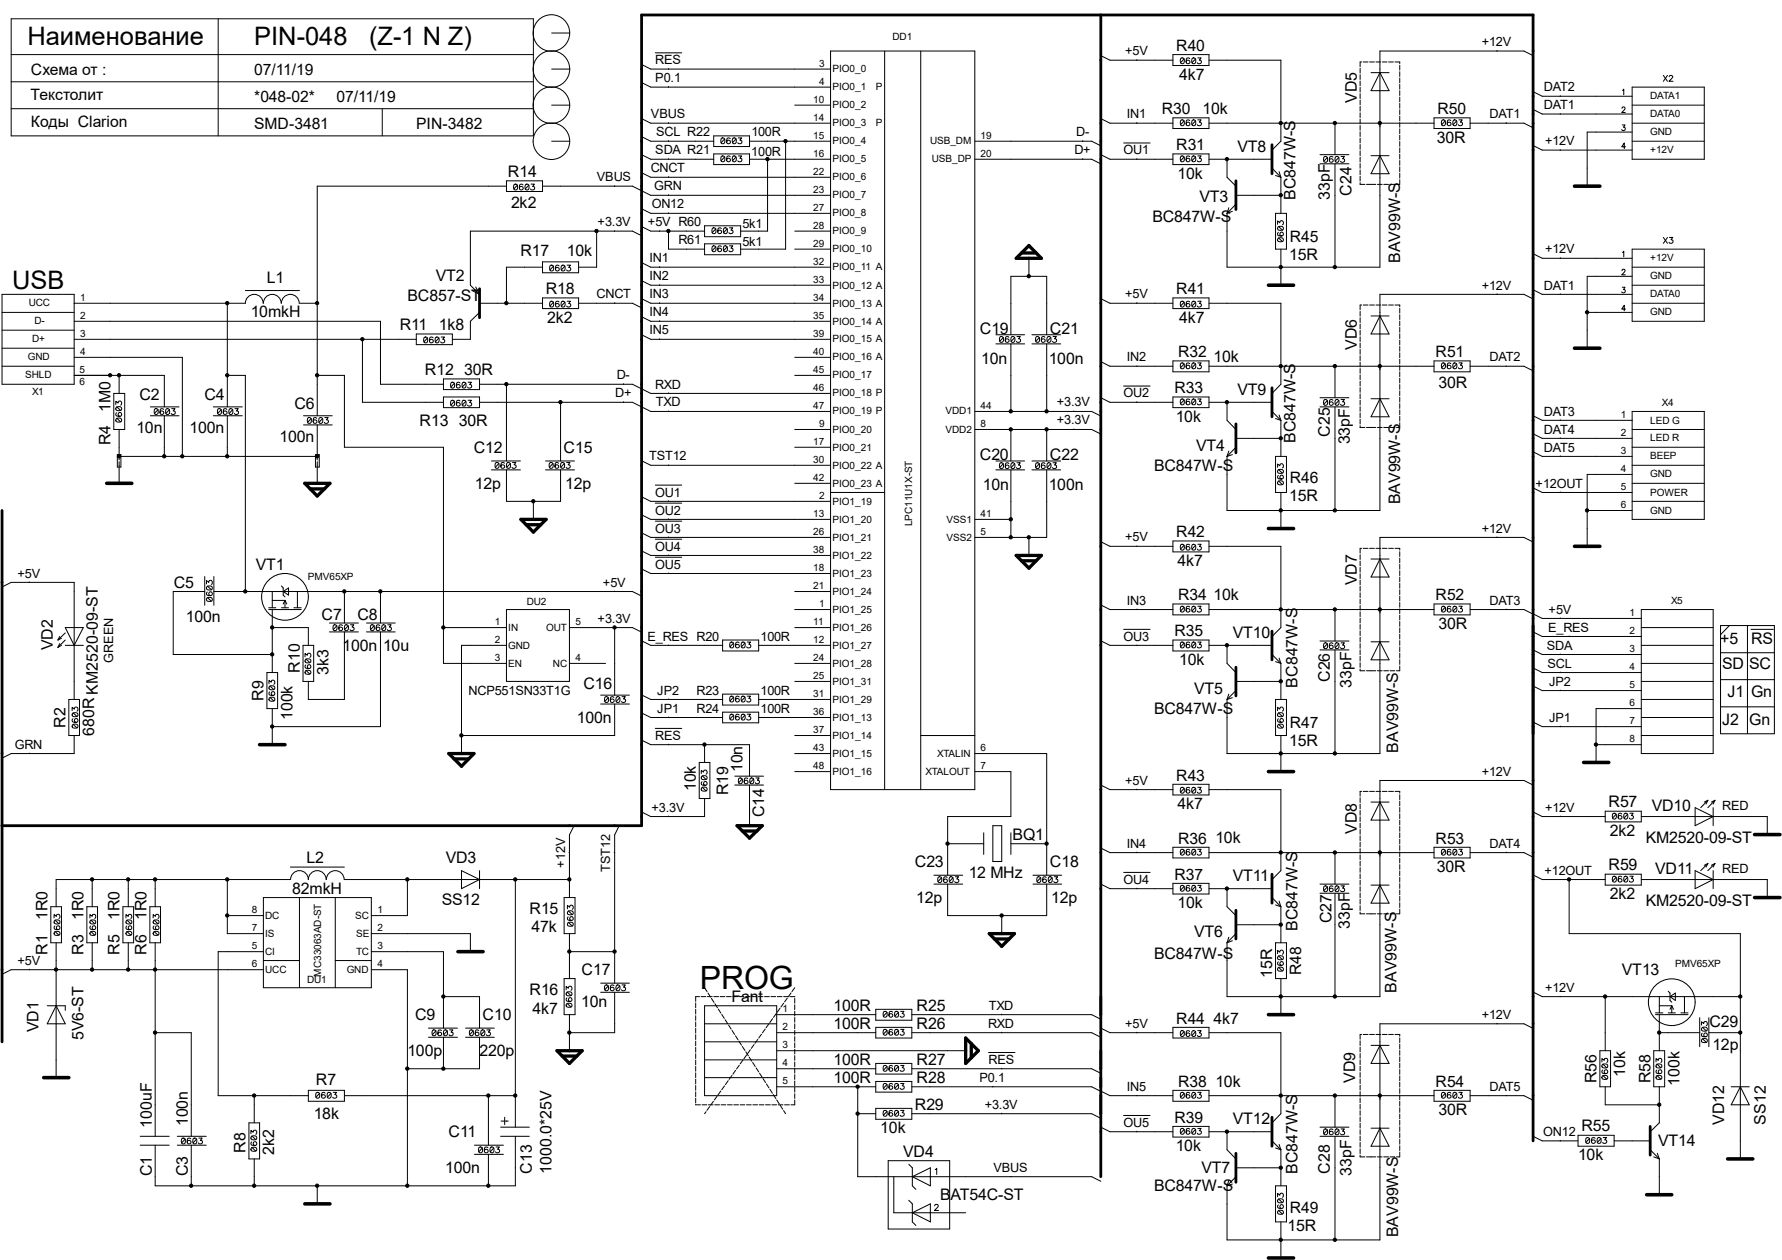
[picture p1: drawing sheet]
<svg xmlns="http://www.w3.org/2000/svg" width="297mm" height="210mm" viewBox="0 0 297 210" stroke-linecap="round" stroke-linejoin="round" font-family="sans-serif">
<defs><g id="words">
<text font-size="5.3" x="116.6" y="164.9">PROG</text>
<g font-size="4.2">
<text x="4.6" y="7.5">Наименование</text>
<text x="42.4" y="7.5">PIN-048</text>
<text x="61.5" y="7.5">(Z-1 N Z)</text>
<text x="2" y="48.1">USB</text>
</g>
<g font-size="2.7">
<text x="196.6" y="13.3">4k7</text>
<text x="226.1" y="17.1" transform="rotate(-90 226.1 17.1)">VD5</text>
<text x="200.4" y="19">10k</text>
<text x="239.5" y="23.8">30R</text>
<text x="84.7" y="29.5">R14</text>
<text x="196.3" y="29.8">10k</text>
<text x="206.2" y="25.3">VT8</text>
<text x="85.2" y="34.6">2k2</text>
<text x="199.9" y="33.7">VT3</text>
<text x="215.9" y="33.3" transform="rotate(-90 215.9 33.3)">BC847W-S</text>
<text x="221.7" y="33.3" transform="rotate(-90 221.7 33.3)">33pF</text>
<text x="225.3" y="32.6" transform="rotate(-90 225.3 32.6)">C24</text>
<text x="192.1" y="37">BC847W-S</text>
<text x="44.5" y="47.2">L1</text>
<text x="72.6" y="46.9">VT2</text>
<text x="86.7" y="42.7">R17</text>
<text x="94.5" y="42.7">10k</text>
<text x="214.9" y="43.3">15R</text>
<text x="233.4" y="43.9" transform="rotate(-90 233.4 43.9)">BAV99W-S</text>
<text x="41.8" y="52.9">10mkH</text>
<text x="67.9" y="50.2">BC857-ST</text>
<text x="91" y="49">R18</text>
<text x="91.2" y="53.8">2k2</text>
<text x="196.6" y="53.8">4k7</text>
<text x="66.6" y="55">R11</text>
<text x="73.2" y="55">1k8</text>
<text x="163.3" y="55.6">C19</text>
<text x="175" y="55.6">C21</text>
<text x="226.1" y="58.3" transform="rotate(-90 226.1 58.3)">VD6</text>
<text x="70.8" y="62.5">R12</text>
<text x="77.4" y="62.5">30R</text>
<text x="163.5" y="60.7">10n</text>
<text x="174.8" y="60.7">100n</text>
<text x="202.3" y="60.4">10k</text>
<text x="206.2" y="65.8">VT9</text>
<text x="239.8" y="64.6">30R</text>
<text x="18.4" y="68.7" transform="rotate(-90 18.4 68.7)">1M0</text>
<text x="23.2" y="66.7">C2</text>
<text x="34.1" y="66.7">C4</text>
<text x="49.1" y="68.2">C6</text>
<text x="69.9" y="71">R13 30R</text>
<text x="196" y="70.3">10k</text>
<text x="18.4" y="74.2" transform="rotate(-90 18.4 74.2)">R4</text>
<text x="22.7" y="72.1">10n</text>
<text x="31.6" y="72.1">100n</text>
<text x="46.6" y="73.6">100n</text>
<text x="79" y="75.4">C12</text>
<text x="93.9" y="75.4">C15</text>
<text x="163.3" y="76.6">C20</text>
<text x="175" y="76.6">C22</text>
<text x="199.3" y="75.1">VT4</text>
<text x="215.9" y="73.8" transform="rotate(-90 215.9 73.8)">BC847W-S</text>
<text x="221.7" y="72.8" transform="rotate(-90 221.7 72.8)">C25</text>
<text x="225" y="74.1" transform="rotate(-90 225 74.1)">33pF</text>
<text x="79.2" y="81.4">12p</text>
<text x="94.2" y="81.4">12p</text>
<text x="163.8" y="81.7">10n</text>
<text x="174.8" y="81.7">100n</text>
<text x="192.4" y="78.4">BC847W-S</text>
<text x="214.9" y="83.5">15R</text>
<text x="233.4" y="84.1" transform="rotate(-90 233.4 84.1)">BAV99W-S</text>
<text x="42.6" y="95">VT1</text>
<text x="196.3" y="94.4">4k7</text>
<text x="29" y="98">C5</text>
<text x="202.3" y="100">10k</text>
<text x="226.1" y="97.6" transform="rotate(-90 226.1 97.6)">VD7</text>
<text x="31" y="103.6">100n</text>
<text x="53.6" y="103.3">C7</text>
<text x="59.6" y="103.3">C8</text>
<text x="205.5" y="106.3">VT10</text>
<text x="239.8" y="104.9">30R</text>
<text x="286.7" y="107.3">+5</text>
<text x="291.8" y="107.3">RS</text>
<text x="8.8" y="108.4" transform="rotate(-90 8.8 108.4)">VD2</text>
<text x="50" y="112.1" transform="rotate(-90 50 112.1)">R10</text>
<text x="54.7" y="112.5" transform="rotate(-90 54.7 112.5)">3k3</text>
<text x="57.1" y="108.5">100n</text>
<text x="63.8" y="108.5">10u</text>
<text x="196.6" y="110.9">10k</text>
<text x="221.7" y="113.7" transform="rotate(-90 221.7 113.7)">C26</text>
<text x="287.1" y="111.5">SD</text>
<text x="291.5" y="111.5">SC</text>
<text x="43.9" y="116.8" transform="rotate(-90 43.9 116.8)">R9</text>
<text x="97.2" y="114.8">C16</text>
<text x="192.4" y="119">BC847W-S</text>
<text x="199" y="115.7">VT5</text>
<text x="216.2" y="114.6" transform="rotate(-90 216.2 114.6)">BC847W-S</text>
<text x="225.3" y="114.6" transform="rotate(-90 225.3 114.6)">33pF</text>
<text x="288" y="116.2">J1 Gn</text>
<text x="10.9" y="121.3" transform="rotate(-90 10.9 121.3)">R2</text>
<text x="15.7" y="122.6" transform="rotate(-90 15.7 122.6)">680RKM2520-09-ST</text>
<text x="48.7" y="120.1" transform="rotate(-90 48.7 120.1)">100k</text>
<text x="96.1" y="120.5">100n</text>
<text x="214.9" y="124.4">15R</text>
<text x="233" y="125.5" transform="rotate(-90 233 125.5)">BAV99W-S</text>
<text x="287.1" y="120.8">J2</text>
<text x="291.5" y="120.8">Gn</text>
<text x="116" y="131.9" transform="rotate(-90 116 131.9)">10k</text>
<text x="123.8" y="128.7" transform="rotate(-90 123.8 128.7)">10n</text>
<text x="121.4" y="132.6" transform="rotate(-90 121.4 132.6)">R19</text>
<text x="127.4" y="136.2" transform="rotate(-90 127.4 136.2)">C14</text>
<text x="196.3" y="134.9">4k7</text>
<text x="268.1" y="134.6">R57</text>
<text x="275.3" y="135.2">VD10</text>
<text x="51.1" y="143.9">L2</text>
<text x="74.3" y="143.9">VD3</text>
<text x="168.8" y="140">BQ1</text>
<text x="202.6" y="140.6">10k</text>
<text x="226.1" y="139" transform="rotate(-90 226.1 139)">VD8</text>
<text x="268.3" y="139.4">2k2</text>
<text x="274.3" y="140.6">KM2520-09-ST</text>
<text x="48.7" y="149">82mkH</text>
<text x="152.5" y="144.5">C23</text>
<text x="161.5" y="146.3">12 MHz</text>
<text x="175" y="144.5">C18</text>
<text x="205.5" y="146.9">VT11</text>
<text x="239.5" y="145.4">30R</text>
<text x="268.1" y="145.1">R59</text>
<text x="268.3" y="149.9">2k2</text>
<text x="275.9" y="145.7">VD11</text>
<text x="7.9" y="153.3" transform="rotate(-90 7.9 153.3)">1R0</text>
<text x="13.9" y="153.3" transform="rotate(-90 13.9 153.3)">1R0</text>
<text x="19.9" y="153.3" transform="rotate(-90 19.9 153.3)">1R0</text>
<text x="24.4" y="153.3" transform="rotate(-90 24.4 153.3)">1R0</text>
<text x="73.6" y="150.8">SS12</text>
<text x="88.3" y="152.3">R15</text>
<text x="88.6" y="155.3">47k</text>
<text x="152.7" y="150.5">12p</text>
<text x="175.2" y="150.5">12p</text>
<text x="196.3" y="151.4">10k</text>
<text x="216.2" y="155.2" transform="rotate(-90 216.2 155.2)">BC847W-S</text>
<text x="222" y="153.9" transform="rotate(-90 222 153.9)">C27</text>
<text x="225" y="154.9" transform="rotate(-90 225 154.9)">33pF</text>
<text x="274.3" y="151.1">KM2520-09-ST</text>
<text x="7.9" y="159.1" transform="rotate(-90 7.9 159.1)">R1</text>
<text x="13.9" y="159.1" transform="rotate(-90 13.9 159.1)">R3</text>
<text x="19.9" y="159.1" transform="rotate(-90 19.9 159.1)">R5</text>
<text x="24.4" y="159.1" transform="rotate(-90 24.4 159.1)">R6</text>
<text x="192.4" y="159.8">BC847W-S</text>
<text x="199" y="156.2">VT6</text>
<text x="88.3" y="165.8">R16</text>
<text x="96.9" y="167.9">10n</text>
<text x="96.9" y="162.5">C17</text>
<text x="121.9" y="167">Fant</text>
<text x="212" y="162.9" transform="rotate(-90 212 162.9)">15R</text>
<text x="232.7" y="165.4" transform="rotate(-90 232.7 165.4)">BAV99W-S</text>
<text x="270.3" y="162.5">VT13</text>
<text x="6.4" y="172" transform="rotate(-90 6.4 172)">VD1</text>
<text x="13.9" y="173.4" transform="rotate(-90 13.9 173.4)">5V6-ST</text>
<text x="69.2" y="170">C9</text>
<text x="80.4" y="170">C10</text>
<text x="88.8" y="169.1">4k7</text>
<text x="138.9" y="171.5">100R</text>
<text x="138.9" y="168.5">100R</text>
<text x="152.8" y="171.5">R26</text>
<text x="152.8" y="168.5">R25</text>
<text x="202.3" y="170.6">4k7</text>
<text x="284.9" y="171.2">C29</text>
<text x="67.9" y="176">100p</text>
<text x="79.9" y="176">220p</text>
<text x="138.9" y="177.5">100R</text>
<text x="152.8" y="177.5">R27</text>
<text x="270.9" y="179.5" transform="rotate(-90 270.9 179.5)">10k</text>
<text x="285.4" y="175.1">12p</text>
<text x="52.7" y="180.8">R7</text>
<text x="138.9" y="180.5">100R</text>
<text x="152.5" y="185">R29</text>
<text x="152.8" y="180.5">R28</text>
<text x="202.6" y="181.1">10k</text>
<text x="225.8" y="180.5" transform="rotate(-90 225.8 180.5)">VD9</text>
<text x="239.8" y="185.9">30R</text>
<text x="266.1" y="180.6" transform="rotate(-90 266.1 180.6)">R56</text>
<text x="275.1" y="180.6" transform="rotate(-90 275.1 180.6)">R58</text>
<text x="279.9" y="181" transform="rotate(-90 279.9 181)">100k</text>
<text x="25.3" y="188" transform="rotate(-90 25.3 188)">100uF</text>
<text x="31.3" y="187.7" transform="rotate(-90 31.3 187.7)">100n</text>
<text x="52.3" y="186.5">18k</text>
<text x="74.8" y="189.5">C11</text>
<text x="146.7" y="188.9">10k</text>
<text x="196" y="191.9">10k</text>
<text x="205.5" y="187.4">VT12</text>
<text x="263.6" y="188.6">R55</text>
<text x="276.4" y="191">VT14</text>
<text x="287.4" y="187.5" transform="rotate(-90 287.4 187.5)">VD12</text>
<text x="294.3" y="187.5" transform="rotate(-90 294.3 187.5)">SS12</text>
<text x="25.3" y="196" transform="rotate(-90 25.3 196)">C1</text>
<text x="31.3" y="196" transform="rotate(-90 31.3 196)">C3</text>
<text x="40.9" y="192.1" transform="rotate(-90 40.9 192.1)">R8</text>
<text x="45.7" y="192.5" transform="rotate(-90 45.7 192.5)">2k2</text>
<text x="74.2" y="195.5">100n</text>
<text x="88.6" y="195.6" transform="rotate(-90 88.6 195.6)">C13</text>
<text x="91.9" y="195.7" transform="rotate(-90 91.9 195.7)">1000.0*25V</text>
<text x="150.5" y="192.8">VD4</text>
<text x="200.2" y="195.5">VT7</text>
<text x="216.2" y="195.7" transform="rotate(-90 216.2 195.7)">BC847W-S</text>
<text x="221.7" y="195.6" transform="rotate(-90 221.7 195.6)">C28</text>
<text x="225.3" y="196" transform="rotate(-90 225.3 196)">33pF</text>
<text x="263" y="193.4">10k</text>
<text x="156.7" y="200">BAT54C-ST</text>
<text x="192.4" y="198.5">BC847W-S</text>
<text x="214.6" y="205.1">15R</text>
<text x="233" y="206.2" transform="rotate(-90 233 206.2)">BAV99W-S</text>
</g>
<g font-size="2.6">
<text x="196" y="8.5">R40</text>
<text x="5.1" y="16.6">Текстолит</text>
<text x="5.2" y="12.4">Схема от :</text>
<text x="42.4" y="12.4">07/11/19</text>
<text x="42.4" y="16.9">*048-02*</text>
<text x="56.1" y="16.9">07/11/19</text>
<text x="5.2" y="21.1">Коды Clarion</text>
<text x="42.4" y="21.4">SMD-3481</text>
<text x="69.4" y="21.4">PIN-3482</text>
<text x="193.6" y="19">R30</text>
<text x="239.6" y="19">R50</text>
<text x="196" y="25.1">R31</text>
<text x="215" y="40.3">R45</text>
<text x="196" y="49.1">R41</text>
<text x="196.3" y="59.6">R32</text>
<text x="239.3" y="59.6">R51</text>
<text x="195.7" y="65.6">R33</text>
<text x="215" y="80.6">R46</text>
<text x="196" y="89.6">R42</text>
<text x="196.3" y="100.1">R34</text>
<text x="239.3" y="100.1">R52</text>
<text x="195.7" y="106.1">R35</text>
<text x="215" y="121.4">R47</text>
<text x="196" y="130.1">R43</text>
<text x="196.3" y="140.6">R36</text>
<text x="239.3" y="140.6">R53</text>
<text x="195.7" y="146.6">R37</text>
<text x="216.9" y="162.6" transform="rotate(-90 216.9 162.6)">R48</text>
<text x="196" y="170.6">R44</text>
<text x="196.3" y="181.1">R38</text>
<text x="239.3" y="181.1">R54</text>
<text x="195.7" y="187.2">R39</text>
<text x="215" y="202.1">R49</text>
</g>
<g font-size="2.1">
<text x="109.2" y="10.7">RES</text>
<text x="187.5" y="9.2">+5V</text>
<text x="247" y="7.7">+12V</text>
<text x="109.2" y="13.7">P0.1</text>
<text x="257.3" y="15.2">DAT2</text>
<text x="108.5" y="19.7">VBUS</text>
<text x="109.3" y="22.7">SCL R22</text>
<text x="125.2" y="22.7">100R</text>
<text x="179.4" y="22.7">D-</text>
<text x="187.8" y="19.7">IN1</text>
<text x="248.3" y="19.7">DAT1</text>
<text x="257.3" y="18.2">DAT1</text>
<text x="108.5" y="28.7">CNCT</text>
<text x="109.2" y="25.7">SDA R21</text>
<text x="125.2" y="26">100R</text>
<text x="179.1" y="25.7">D+</text>
<text x="187.3" y="25.7">OU1</text>
<text x="257.5" y="24.2">+12V</text>
<text x="99.5" y="30.2">VBUS</text>
<text x="108.6" y="34.7">ON12</text>
<text x="109.1" y="31.7">GRN</text>
<text x="99.6" y="37.7">+3.3V</text>
<text x="108" y="37.7">+5V R60</text>
<text x="113.1" y="40.7">R61</text>
<text x="123.7" y="41">5k1</text>
<text x="123.7" y="38">5k1</text>
<text x="108.2" y="43.7">IN1</text>
<text x="108.2" y="46.7">IN2</text>
<text x="257.5" y="42.2">+12V</text>
<text x="99.4" y="49.7">CNCT</text>
<text x="108.2" y="52.7">IN4</text>
<text x="108.2" y="49.7">IN3</text>
<text x="187.5" y="49.7">+5V</text>
<text x="247" y="48.3">+12V</text>
<text x="257.3" y="48.3">DAT1</text>
<text x="108.2" y="55.8">IN5</text>
<text x="102.8" y="63.2">D-</text>
<text x="109.2" y="64.8">RXD</text>
<text x="187.8" y="60.2">IN2</text>
<text x="248.3" y="60.2">DAT2</text>
<text x="102.5" y="66.3">D+</text>
<text x="109.3" y="67.7">TXD</text>
<text x="176.1" y="70.7">+3.3V</text>
<text x="176.1" y="67.7">+3.3V</text>
<text x="187.3" y="66.3">OU2</text>
<text x="257.3" y="69.3">DAT3</text>
<text x="108.2" y="76.8">TST12</text>
<text x="257.3" y="75.3">DAT5</text>
<text x="257.3" y="72.3">DAT4</text>
<text x="109.2" y="82.8">OU1</text>
<text x="255.9" y="81.3">+12OUT</text>
<text x="109.2" y="88.8">OU3</text>
<text x="109.2" y="85.8">OU2</text>
<text x="247" y="88.8">+12V</text>
<text x="109.2" y="91.8">OU4</text>
<text x="109.2" y="94.8">OU5</text>
<text x="187.5" y="90.3">+5V</text>
<text x="2.9" y="96.3">+5V</text>
<text x="100.5" y="97.8">+5V</text>
<text x="187.8" y="100.8">IN3</text>
<text x="248.3" y="100.8">DAT3</text>
<text x="99.6" y="103.8">+3.3V</text>
<text x="107.9" y="106.8">E_RES R20</text>
<text x="126.8" y="106.8">100R</text>
<text x="187.3" y="106.8">OU3</text>
<text x="258" y="105.3">E_RES</text>
<text x="258.1" y="102.3">+5V</text>
<text x="18.8" y="110.4" transform="rotate(-90 18.8 110.4)">GREEN</text>
<text x="257.8" y="108.3">SDA</text>
<text x="257.9" y="111.3">SCL</text>
<text x="78.1" y="115.8">NCP551SN33T1G</text>
<text x="109.6" y="118.8">JP1</text>
<text x="109.6" y="115.8">JP2</text>
<text x="116.1" y="118.8">R24</text>
<text x="116.1" y="115.8">R23</text>
<text x="126.8" y="118.8">100R</text>
<text x="126.8" y="115.8">100R</text>
<text x="258.2" y="114.3">JP2</text>
<text x="2.5" y="124.8">GRN</text>
<text x="109.2" y="123.3">RES</text>
<text x="258.2" y="120.3">JP1</text>
<text x="187.5" y="130.8">+5V</text>
<text x="247" y="129.3">+12V</text>
<text x="108.6" y="135.3">+3.3V</text>
<text x="257.5" y="135.3">+12V</text>
<text x="287.1" y="135">RED</text>
<text x="187.8" y="141.3">IN4</text>
<text x="248.3" y="141.3">DAT4</text>
<text x="94.2" y="144.7" transform="rotate(-90 94.2 144.7)">+12V</text>
<text x="101.7" y="145.3" transform="rotate(-90 101.7 145.3)">TST12</text>
<text x="187.3" y="147.3">OU4</text>
<text x="257.4" y="145.8">+12OUT</text>
<text x="287.1" y="145.5">RED</text>
<text x="2.9" y="160.8">+5V</text>
<text x="257.5" y="165.3">+12V</text>
<text x="164.7" y="171.3">RXD</text>
<text x="164.8" y="168.3">TXD</text>
<text x="187.5" y="171.3">+5V</text>
<text x="247" y="169.8">+12V</text>
<text x="164.8" y="177.3">RES</text>
<text x="163.2" y="180.3">P0.1</text>
<text x="164.1" y="184.8">+3.3V</text>
<text x="187.8" y="181.8">IN5</text>
<text x="248.3" y="181.8">DAT5</text>
<text x="187.3" y="187.8">OU5</text>
<text x="257.2" y="189.4">ON12</text>
<text x="165.6" y="195.3">VBUS</text>
</g>
<g font-size="1.7">
<text x="136.5" y="11.1">3</text>
<text x="148.8" y="6.6">DD1</text>
<text x="135.6" y="17.1">10</text>
<text x="136.5" y="14.1">4</text>
<text x="138.8" y="12.1">PIO0_0</text>
<text x="138.8" y="15.1">PIO0_1</text>
<text x="146" y="15.1">P</text>
<text x="275" y="16.6">DATA1</text>
<text x="135.6" y="20.1">14</text>
<text x="135.6" y="23.1">15</text>
<text x="138.8" y="21">PIO0_3</text>
<text x="138.8" y="18.1">PIO0_2</text>
<text x="146" y="21">P</text>
<text x="163.4" y="23.1">19</text>
<text x="275" y="22.6">GND</text>
<text x="275" y="19.6">DATA0</text>
<text x="135.6" y="29.1">22</text>
<text x="135.6" y="26.1">16</text>
<text x="138.8" y="27.1">PIO0_5</text>
<text x="138.8" y="24">PIO0_4</text>
<text x="155" y="24">USB_DM</text>
<text x="155.3" y="27.1">USB_DP</text>
<text x="163.4" y="26.1">20</text>
<text x="275" y="25.6">+12V</text>
<text x="135.6" y="35.1">27</text>
<text x="135.6" y="32.1">23</text>
<text x="138.8" y="30.1">PIO0_6</text>
<text x="138.8" y="33.1">PIO0_7</text>
<text x="135.6" y="38.1">28</text>
<text x="135.6" y="41.1">29</text>
<text x="138.8" y="39.1">PIO0_9</text>
<text x="138.8" y="36.1">PIO0_8</text>
<text x="135.6" y="47.1">33</text>
<text x="135.6" y="44.1">32</text>
<text x="138.8" y="45.1">PIO0_11 A</text>
<text x="138.8" y="42.1">PIO0_10</text>
<text x="275" y="43.6">+12V</text>
<text x="275" y="46.6">GND</text>
<text x="4.8" y="51">UCC</text>
<text x="13.3" y="50.1">1</text>
<text x="13.3" y="53.1">2</text>
<text x="135.6" y="53.1">35</text>
<text x="135.6" y="50.1">34</text>
<text x="138.8" y="48.1">PIO0_12 A</text>
<text x="138.8" y="51.1">PIO0_13 A</text>
<text x="275" y="52.6">GND</text>
<text x="275" y="49.6">DATA0</text>
<text x="5.3" y="57">D+</text>
<text x="5.8" y="54">D-</text>
<text x="13.3" y="56.1">3</text>
<text x="13.3" y="59.1">4</text>
<text x="135.6" y="59.1">40</text>
<text x="135.6" y="56.1">39</text>
<text x="138.8" y="54.1">PIO0_14 A</text>
<text x="138.8" y="57.1">PIO0_15 A</text>
<text x="4.2" y="63">SHLD</text>
<text x="4.7" y="60">GND</text>
<text x="5.3" y="65.8">X1</text>
<text x="13.3" y="64.2">6</text>
<text x="13.3" y="62.1">5</text>
<text x="135.6" y="65.2">46</text>
<text x="135.6" y="62.1">45</text>
<text x="138.8" y="63.1">PIO0_17</text>
<text x="138.8" y="60.1">PIO0_16 A</text>
<text x="135.6" y="68.2">47</text>
<text x="136.5" y="71.2">9</text>
<text x="138.8" y="66.1">PIO0_18 P</text>
<text x="138.8" y="69.1">PIO0_19 P</text>
<text x="157.6" y="69.1">VDD1</text>
<text x="163.4" y="71.2">8</text>
<text x="163.4" y="68.2">44</text>
<text x="270.1" y="69.6">1</text>
<text x="275" y="70.6">LED G</text>
<text x="277" y="67.6">X4</text>
<text x="135.6" y="74.1">17</text>
<text x="135.6" y="77.1">30</text>
<text x="138.8" y="75.1">PIO0_21</text>
<text x="138.8" y="72.1">PIO0_20</text>
<text x="157.6" y="72.1">VDD2</text>
<text x="270.1" y="72.6">2</text>
<text x="270.1" y="75.6">3</text>
<text x="275" y="76.6">BEEP</text>
<text x="275" y="73.6">LED R</text>
<text x="135.6" y="80.1">42</text>
<text x="136.5" y="83.1">2</text>
<text x="138.8" y="81.1">PIO0_23 A</text>
<text x="138.8" y="78.1">PIO0_22 A</text>
<text x="270.1" y="78.7">4</text>
<text x="270.1" y="81.7">5</text>
<text x="275" y="79.6">GND</text>
<text x="275" y="82.6">POWER</text>
<text x="135.6" y="89.2">26</text>
<text x="135.6" y="86.1">13</text>
<text x="138.8" y="84.1">PIO1_19</text>
<text x="138.8" y="87.1">PIO1_20</text>
<text x="152" y="87.7" transform="rotate(-90 152 87.7)">LPC11U1X-ST</text>
<text x="157.8" y="87.1">VSS1</text>
<text x="163.4" y="89.2">5</text>
<text x="163.4" y="86.1">41</text>
<text x="270.1" y="84.7">6</text>
<text x="275" y="85.6">GND</text>
<text x="135.6" y="95.2">18</text>
<text x="135.6" y="92.2">38</text>
<text x="138.8" y="93.1">PIO1_22</text>
<text x="138.8" y="90.1">PIO1_21</text>
<text x="157.8" y="90.1">VSS2</text>
<text x="51.3" y="96.6">PMV65XP</text>
<text x="87.8" y="100.9">DU2</text>
<text x="135.6" y="98.2">21</text>
<text x="136.5" y="101.2">1</text>
<text x="138.8" y="99.1">PIO1_24</text>
<text x="138.8" y="96.1">PIO1_23</text>
<text x="278.5" y="100.6">X5</text>
<text x="82.5" y="107.1">2</text>
<text x="82.5" y="104.2">1</text>
<text x="84.7" y="105.1">IN</text>
<text x="91" y="105.1">OUT</text>
<text x="95.9" y="104.2">5</text>
<text x="135.6" y="107.1">12</text>
<text x="135.6" y="104.2">11</text>
<text x="138.8" y="105.1">PIO1_26</text>
<text x="138.8" y="102.1">PIO1_25</text>
<text x="271.6" y="102.7">1</text>
<text x="271.6" y="105.7">2</text>
<text x="82.5" y="110.2">3</text>
<text x="84.7" y="111.1">EN</text>
<text x="84.7" y="108.1">GND</text>
<text x="92.2" y="111.1">NC</text>
<text x="95.9" y="110.2">4</text>
<text x="135.6" y="113.2">25</text>
<text x="135.6" y="110.2">24</text>
<text x="138.8" y="108.1">PIO1_27</text>
<text x="138.8" y="111.1">PIO1_28</text>
<text x="271.6" y="108.7">3</text>
<text x="271.6" y="111.7">4</text>
<text x="135.6" y="116.2">31</text>
<text x="135.6" y="119.2">36</text>
<text x="138.8" y="117.1">PIO1_29</text>
<text x="138.8" y="114.1">PIO1_31</text>
<text x="271.6" y="114.7">5</text>
<text x="271.6" y="117.7">6</text>
<text x="135.6" y="125.2">43</text>
<text x="135.6" y="122.2">37</text>
<text x="138.8" y="123.1">PIO1_14</text>
<text x="138.8" y="120.1">PIO1_13</text>
<text x="163.4" y="125.2">6</text>
<text x="271.6" y="120.7">7</text>
<text x="271.6" y="123.7">8</text>
<text x="135.6" y="128.2">48</text>
<text x="138.8" y="126.1">PIO1_15</text>
<text x="138.8" y="129.1">PIO1_16</text>
<text x="154.3" y="129.1">XTALOUT</text>
<text x="156.2" y="126.1">XTALIN</text>
<text x="163.4" y="128.2">7</text>
<text x="42" y="155.2">7</text>
<text x="42" y="152.2">8</text>
<text x="44.2" y="153.2">DC</text>
<text x="59.2" y="153.2">SC</text>
<text x="62.9" y="155.2">2</text>
<text x="62.9" y="152.2">1</text>
<text x="42" y="158.2">5</text>
<text x="42" y="161.2">6</text>
<text x="44.2" y="159.2">CI</text>
<text x="44.2" y="156.2">IS</text>
<text x="59.4" y="159.2">TC</text>
<text x="59.4" y="156.2">SE</text>
<text x="62.9" y="161.2">4</text>
<text x="62.9" y="158.2">3</text>
<text x="279.2" y="161.2">PMV65XP</text>
<text x="44.2" y="162.1">UCC</text>
<text x="51.2" y="163.9">DU1</text>
<text x="53.6" y="162.8" transform="rotate(-90 53.6 162.8)">MC33063AD-ST</text>
<text x="57.8" y="162.1">GND</text>
<text x="130.4" y="168.7">1</text>
<text x="130.4" y="171.7">2</text>
<text x="130.4" y="174.7">3</text>
<text x="130.4" y="177.7">4</text>
<text x="130.4" y="180.7">5</text>
</g>
</g></defs>
<g fill="none" stroke="#000" stroke-width=".17">
<path d="M1.9 3.1h87v19.5h-87zM1.9 9.1h87M1.9 18.1h87M1.9 13.6h87M36.4 3.1v19.5M63.7 18.1v4.5M91.9 11.5h3.1M91.9 5.5h3.1M91.9 17.5h3.1M106.9 19.8l1.6 .7h29.9M106.9 13.8l1.6 .7h29.9M106.9 10.8l1.6 .7h29.9"/>
<path d="M109.2 8.8h4.4M111.4 11.4v.1M111.4 14.4v.1M132.5 17.5h5.9M138.4 8.5h24.1v123.1h-24.1zM147.4 8.5v123.1M153.5 8.5v123.1M183.5 19.8l1.5 .7h10.5M183.5 9.3l1.5 .7h10.5M189.5 9.9v.1M195.5 9.1h6v1.8h-6zM195.5 19.6h6v1.8h-6z"/>
<path d="M196.8 9.7h.2a.47 .47 0 0 1 .4 .5 .47 .47 0 0 1-.6 .4l-.1-.4zM197.4 9.8l-.6 .7M198.3 9.8l-.2-.1a.47 .47 0 0 0-.5 .5 .47 .47 0 0 0 .6 .4 .3 .3 0 0 0-.1-.5 .3 .3 0 0 0-.4 .2M198.8 9.7h.1a.47 .47 0 0 1 .4 .5 .47 .47 0 0 1-.5 .4l-.2-.4zM199.3 9.8l-.6 .7M199.6 9.7h.6l-.3 .3a.34 .34 0 0 1 .3 .3 .34 .34 0 0 1-.3 .4 .34 .34 0 0 1-.3-.2M199.6 20h.6l-.3 .4a.34 .34 0 0 1 .3 .3 .34 .34 0 0 1-.3 .3 .34 .34 0 0 1-.3-.2M201.5 10h12v13.5l-1.5 1.5M228.5 12.1h3M230 12.1l1.5 3h-3zM239 19.6h6v1.8h-6zM243.2 20h.5l-.3 .4a.34 .34 0 0 1 .3 .3 .34 .34 0 0 1-.2 .3 .34 .34 0 0 1-.4-.2"/>
<path d="M249.5 8.4v.1M255.5 9.3l-1.5-.8h-24v36h-25.5v-8.9M255.5 18.2l1.5 .8h15M255.5 15.3l1.5 .7h15M260.1 16h.1M260.1 19h.1M270.3 18.1l.2-.3 .3 .1v.3l-.5 .6h.6M270.4 15.1l.2-.2v.9M272 14.5h12.1v12h-12.1zM272 17.5h12.1M277.2 12.6l.7 .9M277.9 12.6l-.7 .9"/>
<path d="M278.2 12.8a.3 .3 0 0 1 .3-.2 .3 .3 0 0 1 .3 .3l-.6 .6h.6M84.4 30.1h6v1.8h-6zM84.4 31h-31.5v38.3M85.7 30.7h.2a.47 .47 0 0 1 .4 .5 .47 .47 0 0 1-.6 .4l-.1-.4zM86.2 30.9l-.6 .6M87.2 30.8l-.2-.1a.47 .47 0 0 0-.5 .5 .47 .47 0 0 0 .5 .4 .3 .3 0 0 0 0-.5 .3 .3 0 0 0-.4 .3M87.6 30.7h.2a.47 .47 0 0 1 .4 .5 .47 .47 0 0 1-.6 .4l-.1-.4zM88.1 30.9l-.6 .6M88.5 30.7h.6l-.3 .4a.34 .34 0 0 1 .3 .3 .34 .34 0 0 1-.3 .3 .34 .34 0 0 1-.4-.2M90.4 31h15l3.1 1.6h29.9M91.9 23.5h3.1M99.4 38.5v6h-3"/>
<path d="M102.4 30.9v.1M102.4 38.5h.1M106.9 39.3l-1.5-.8h-27v9l1.5 1.6M106.9 37.8l1.6 .7h8.9M106.9 34.8l1.6 .8h29.9M106.9 28.8l1.6 .7h29.9M106.9 25.8l1.6 .7h10.5M106.9 22.8l1.6 .7h10.5M109.9 38.5h.1M111.4 20.4v.1M111.4 23.5h.1M111.4 26.5h.1"/>
<path d="M111.4 29.5h.1M111.4 32.5v.1M111.4 35.5v.1M111.4 38.5v3h6M117.4 37.6h6v1.9h-6zM118.8 38h.2a.47 .47 0 0 1 .3 .5 .47 .47 0 0 1-.5 .4l-.1-.4zM119 22.6h5.9v1.8h-5.9zM119 25.7h5.9v1.7h-5.9zM119.3 38.1l-.6 .7M120.2 38.1l-.2-.1a.47 .47 0 0 0-.4 .5 .47 .47 0 0 0 .5 .4 .3 .3 0 0 0 0-.5 .3 .3 0 0 0-.5 .3M120.3 23h.1a.47 .47 0 0 1 .4 .5 .47 .47 0 0 1-.5 .4l-.2-.4zM120.3 26h.1a.47 .47 0 0 1 .4 .5 .47 .47 0 0 1-.5 .4l-.2-.4z"/>
<path d="M120.7 38h.2a.47 .47 0 0 1 .3 .5 .47 .47 0 0 1-.5 .4l-.1-.4zM120.8 23.2l-.6 .6M120.8 26.2l-.6 .6M121.2 38.1l-.6 .7M121.6 38h.5l-.3 .4a.34 .34 0 0 1 .4 .3 .34 .34 0 0 1-.3 .3 .34 .34 0 0 1-.4-.2M121.7 23.1l-.2-.1a.47 .47 0 0 0-.4 .5 .47 .47 0 0 0 .5 .4 .3 .3 0 0 0 0-.5 .3 .3 0 0 0-.5 .3M121.7 26.1l-.2-.1a.47 .47 0 0 0-.4 .5 .47 .47 0 0 0 .5 .4 .3 .3 0 0 0 0-.5 .3 .3 0 0 0-.5 .3M122.2 23h.1a.47 .47 0 0 1 .4 .5 .47 .47 0 0 1-.5 .4l-.2-.4zM122.2 26h.1a.47 .47 0 0 1 .4 .5 .47 .47 0 0 1-.5 .4l-.2-.4zM122.7 23.2l-.6 .6M122.7 26.2l-.6 .6M123.1 23h.5l-.3 .4a.34 .34 0 0 1 .3 .3 .34 .34 0 0 1-.2 .3 .34 .34 0 0 1-.4-.2"/>
<path d="M123.1 26h.5l-.3 .4a.34 .34 0 0 1 .3 .3 .34 .34 0 0 1-.2 .3 .34 .34 0 0 1-.4-.2M124.9 26.5h13.5M124.9 23.5h13.5M127.9 26.5v12h-4.5M130.9 23.5v18h-7.5M132.5 38.5h5.9M162.5 26.5h19.4l1.6 .8M162.5 23.5h19.4l1.6 .8M180.5 23.5h.1M180.5 26.5h.1M183.5 25.8l1.5 .7h10.5M187.3 23.8h4.4"/>
<path d="M189.5 20.4v.1M189.5 26.5h.1M195.5 25.7h6v1.7h-6zM196.8 26h.2a.47 .47 0 0 1 .4 .5 .47 .47 0 0 1-.6 .4l-.1-.4zM196.8 20h.2a.47 .47 0 0 1 .4 .5 .47 .47 0 0 1-.6 .4l-.1-.4zM197.4 26.2l-.6 .6M197.4 20.2l-.6 .6M198.3 26.1l-.2-.1a.47 .47 0 0 0-.5 .5 .47 .47 0 0 0 .6 .4 .3 .3 0 0 0-.1-.5 .3 .3 0 0 0-.4 .3M198.3 20.1l-.2-.1a.47 .47 0 0 0-.5 .5 .47 .47 0 0 0 .6 .4 .3 .3 0 0 0-.1-.5 .3 .3 0 0 0-.4 .3M198.8 26h.1a.47 .47 0 0 1 .4 .5 .47 .47 0 0 1-.5 .4l-.2-.4zM198.8 20h.1a.47 .47 0 0 1 .4 .5 .47 .47 0 0 1-.5 .4l-.2-.4zM199.3 26.2l-.6 .6"/>
<path d="M199.3 20.2l-.6 .6M199.6 26h.6l-.3 .4a.34 .34 0 0 1 .3 .3 .34 .34 0 0 1-.3 .3 .34 .34 0 0 1-.3-.2M201.5 26.5h10.5M201.5 20.5h37.5M204.5 26.5v3l1.5 1.5M204.8 34.6l-.3 1M205.4 35.2l-.9 .4M206 32.6h7.5M206 34l-1.5 1.6M212 28l1.5 1.5M212.6 35.6h1.8v5.9h-1.8zM212.6 29.3l.9 .2"/>
<path d="M212.9 37.4v-.6l.4 .3a.34 .34 0 0 1 .3-.3 .34 .34 0 0 1 .4 .3 .34 .34 0 0 1-.3 .4M213 39.8l.5-.2 .2 .1 .2 .2a.5 .5 0 0 1-.5 .4 .5 .5 0 0 1-.5-.4zM213 37.9l.5-.2 .2 .1 .2 .2a.5 .5 0 0 1-.5 .4 .5 .5 0 0 1-.5-.4zM213.1 38.7l-.2 .2a.47 .47 0 0 0 .5 .5 .47 .47 0 0 0 .5-.5 .3 .3 0 0 0-.6 0 .3 .3 0 0 0 .3 .4M213.1 39.7l.6 .6M213.1 37.8l.6 .6M213.2 28.6l.3 .9M213.5 29.5v6.1M220 25.8h4.8M220 27.3h4.8M220.7 26.1h.2a.47 .47 0 0 1 .4 .5 .47 .47 0 0 1-.6 .4l-.1-.4zM221.2 26.2l-.6 .7"/>
<path d="M222.2 26.2l-.2-.1a.47 .47 0 0 0-.5 .5 .47 .47 0 0 0 .5 .4 .3 .3 0 0 0 0-.5 .3 .3 0 0 0-.4 .3M222.5 20.5v5.3M222.5 27.3v17.2M222.6 26.1h.2a.47 .47 0 0 1 .4 .5 .47 .47 0 0 1-.6 .4l-.1-.4zM223.1 26.2l-.6 .7M223.5 26.1h.6l-.3 .4a.34 .34 0 0 1 .3 .3 .34 .34 0 0 1-.3 .3 .34 .34 0 0 1-.4-.2M228.5 26h3M230 26l1.5 3h-3zM240.4 20h.1a.47 .47 0 0 1 .4 .5 .47 .47 0 0 1-.5 .4l-.2-.4zM240.9 20.2l-.6 .6M241.8 20.1l-.2-.1a.47 .47 0 0 0-.4 .5 .47 .47 0 0 0 .5 .4 .3 .3 0 0 0 0-.5 .3 .3 0 0 0-.5 .3M242.3 20h.1a.47 .47 0 0 1 .4 .5 .47 .47 0 0 1-.5 .4l-.2-.4z"/>
<path d="M242.8 20.2l-.6 .6M245 20.5h9l1.5 .8M251 20.4v.1M255.5 24.3l1.5 .7h15M260.1 25h.1M270.4 20.8h.4l-.2 .4a.3 .3 0 0 1 .2 .5 .3 .3 0 0 1-.5-.1M270.9 24.5h-.6l.4-.7v1M272 23.5h12.1M272 20.5h12.1M272 22h-7.5v9M277.2 39.6l.7 1M277.9 39.6l-.7 1"/>
<path d="M278.3 39.6h.5l-.3 .4a.34 .34 0 0 1 .3 .3 .34 .34 0 0 1-.2 .3 .34 .34 0 0 1-.4-.2M.3 49.1h12.1v15h-12.1zM.3 52.1h12.1M.3 55h12.1M.3 58h12.1M12.4 50.5h28.5a1.48 1.48 0 0 1 1.5-1.4 1.48 1.48 0 0 1 1.5 1.4M12.4 53.6h51v10.5h10.5M12.4 56.6h57M12.4 59.6h18v16.5M37.9 50.5v17.3M40.9 48.4h9M43.9 50.5a1.48 1.48 0 0 1 1.5-1.4 1.48 1.48 0 0 1 1.5 1.4"/>
<path d="M46.9 50.5a1.48 1.48 0 0 1 1.5-1.4 1.48 1.48 0 0 1 1.5 1.4M49.9 50.5h3M60.4 56.6v10.5h13.5M69.4 55.7h6v1.7h-6zM70.7 56.2h.2a.47 .47 0 0 1 .4 .5 .47 .47 0 0 1-.6 .4l-.1-.4zM71.2 56.3l-.5 .7M72.2 56.3l-.2-.1a.47 .47 0 0 0-.5 .5 .47 .47 0 0 0 .6 .4 .3 .3 0 0 0-.1-.5 .3 .3 0 0 0-.4 .3M72.6 56.2h.2a.47 .47 0 0 1 .4 .5 .47 .47 0 0 1-.6 .4l-.1-.4zM73.2 56.3l-.6 .7M73.5 56.2h.6l-.3 .4a.34 .34 0 0 1 .3 .3 .34 .34 0 0 1-.3 .3 .34 .34 0 0 1-.4-.2M78.7 48.4l1.2 .7M79.3 47.8l.6 1.3"/>
<path d="M79.9 50.5h10.5M79.9 52.1l-1.5 1.5v3h-3M90.4 44.5h-6v6M90.4 43.6h6v1.9h-6zM90.4 49.7h6v1.7h-6zM91.7 44.2h.2a.47 .47 0 0 1 .4 .5 .47 .47 0 0 1-.6 .4l-.1-.4zM91.7 50.2h.2a.47 .47 0 0 1 .4 .6 .47 .47 0 0 1-.6 .3l-.1-.3zM92.2 44.4l-.5 .6M92.2 50.4l-.5 .6M93.2 44.3l-.2-.1a.47 .47 0 0 0-.5 .5 .47 .47 0 0 0 .5 .4 .3 .3 0 0 0 0-.5 .3 .3 0 0 0-.4 .3M93.2 50.3l-.2-.1a.47 .47 0 0 0-.5 .5 .47 .47 0 0 0 .5 .4 .3 .3 0 0 0 0-.5 .3 .3 0 0 0-.4 .3M93.6 44.2h.2a.47 .47 0 0 1 .4 .5 .47 .47 0 0 1-.6 .4l-.1-.4z"/>
<path d="M93.6 50.2h.2a.47 .47 0 0 1 .4 .6 .47 .47 0 0 1-.6 .3l-.1-.3zM94.1 44.4l-.5 .6M94.1 50.4l-.5 .6M94.5 44.2h.6l-.3 .4a.34 .34 0 0 1 .3 .3 .34 .34 0 0 1-.3 .3 .34 .34 0 0 1-.4-.2M94.5 50.2h.6l-.3 .4a.34 .34 0 0 1 .3 .3 .34 .34 0 0 1-.3 .4 .34 .34 0 0 1-.4-.3M96.4 50.5h9l1.5 .8M102.4 50.5h.1M106.9 49.8l1.6 .7h29.9M106.9 55.8l1.6 .8h29.9M106.9 52.8l1.6 .8h29.9M106.9 46.8l1.6 .7h29.9M106.9 43.8l1.6 .7h29.9"/>
<path d="M109.9 44.4v.1M109.9 47.5h.1M109.9 50.5h.1M109.9 53.5v.1M109.9 56.5v.1M117.4 40.6h6v1.9h-6zM118.8 41h.2a.47 .47 0 0 1 .3 .5 .47 .47 0 0 1-.5 .4l-.1-.4zM119.3 41.1l-.6 .7M120.2 41.1l-.2-.1a.47 .47 0 0 0-.4 .5 .47 .47 0 0 0 .5 .4 .3 .3 0 0 0 0-.5 .3 .3 0 0 0-.5 .3M120.7 41h.2a.47 .47 0 0 1 .3 .5 .47 .47 0 0 1-.5 .4l-.1-.4zM121.2 41.1l-.6 .7M121.6 41h.5l-.3 .4a.34 .34 0 0 1 .4 .3 .34 .34 0 0 1-.3 .3 .34 .34 0 0 1-.4-.2"/>
<path d="M132.5 41.5h5.9M132.5 59.6h5.9M166 57.3h4.8M166 55.8h4.8M166.7 56.1h.2a.47 .47 0 0 1 .4 .5 .47 .47 0 0 1-.6 .4l-.1-.4zM167.2 56.3l-.6 .6M168.1 56.2l-.2-.1a.47 .47 0 0 0-.4 .5 .47 .47 0 0 0 .5 .4 .3 .3 0 0 0 0-.5 .3 .3 0 0 0-.4 .3M168.5 55.8v-9.7h6v9.7M168.5 57.3v11.3M168.6 56.1h.2a.47 .47 0 0 1 .4 .5 .47 .47 0 0 1-.6 .4l-.1-.4zM169.1 56.3l-.6 .6M169.5 56.1h.6l-.3 .4a.34 .34 0 0 1 .3 .3 .34 .34 0 0 1-.3 .3 .34 .34 0 0 1-.4-.2"/>
<path d="M171.5 43.1v3M172 57.3h4.8M172 55.8h4.8M172.7 56.1h.2a.47 .47 0 0 1 .4 .5 .47 .47 0 0 1-.6 .4l-.1-.4zM173.2 56.3l-.6 .6M174.2 56.2l-.3-.1a.47 .47 0 0 0-.4 .5 .47 .47 0 0 0 .5 .4 .3 .3 0 0 0 0-.5 .3 .3 0 0 0-.4 .3M174.5 57.3v11.3M174.6 56.1h.2a.47 .47 0 0 1 .4 .5 .47 .47 0 0 1-.6 .4l-.1-.4zM175.1 56.3l-.6 .6M175.5 56.1h.6l-.3 .4a.34 .34 0 0 1 .3 .3 .34 .34 0 0 1-.3 .3 .34 .34 0 0 1-.4-.2M183.5 49.8l1.5 .7h10.5M189.5 50.5h.1"/>
<path d="M195.5 49.7h6v1.7h-6zM196.8 50.2h.2a.47 .47 0 0 1 .4 .6 .47 .47 0 0 1-.6 .3l-.1-.3zM197.4 50.4l-.6 .6M198.3 50.3l-.2-.1a.47 .47 0 0 0-.5 .5 .47 .47 0 0 0 .6 .4 .3 .3 0 0 0-.1-.5 .3 .3 0 0 0-.4 .3M198.8 50.2h.1a.47 .47 0 0 1 .4 .6 .47 .47 0 0 1-.5 .3l-.2-.3zM199.3 50.4l-.6 .6M199.6 50.2h.6l-.3 .4a.34 .34 0 0 1 .3 .3 .34 .34 0 0 1-.3 .4 .34 .34 0 0 1-.3-.3M201.5 50.5h12v13.6l-1.5 1.5M213.5 41.5v6M228.5 52.7h3M230 52.7l1.5 3h-3zM249.5 49v.1"/>
<path d="M255.5 48.3l1.5 .8h15M255.5 42.3l1.5 .8h15M255.5 49.8l-1.5-.7h-24v36h-25.5v-9M260.1 43v.1M260.1 49v.1M264.5 52.1h7.5M270.3 45.1l.2-.2 .3 .1v.3l-.5 .5h.6M270.4 47.9h.4l-.2 .4a.3 .3 0 0 1 .2 .4 .3 .3 0 0 1-.5-.1M270.4 42.1l.2-.2v.9M270.9 51.5h-.6l.4-.6v.9M272 50.5h12.1M272 41.5h12.1v12.1h-12.1z"/>
<path d="M272 47.5h12.1M272 44.5h12.1M272 46.1h-7.5v11.9M.3 61h12.1M12.4 62.6h15v5.2M19 65.6h1.8v6h-1.8zM19.3 67.4v-.5l.4 .3a.34 .34 0 0 1 .3-.3 .34 .34 0 0 1 .4 .2 .34 .34 0 0 1-.3 .4M19.3 69.8l.6-.1h.2l.2 .3a.5 .5 0 0 1-.5 .4 .5 .5 0 0 1-.5-.4zM19.3 67.9l.6-.1h.2l.2 .3a.5 .5 0 0 1-.5 .4 .5 .5 0 0 1-.5-.4zM19.4 68.8l-.1 .2a.47 .47 0 0 0 .5 .4 .47 .47 0 0 0 .4-.5 .3 .3 0 0 0-.5 0 .3 .3 0 0 0 .3 .5M19.5 69.7l.6 .6M19.5 67.8l.6 .6"/>
<path d="M19.6 75.8h.6v2.1h-.6zM19.9 62.6v3M19.9 71.6v5.1M19.9 77v3.6M19.9 76.1h33M25.1 67.8h4.7M25.1 69.3h4.7M25.8 68.2l.2-.1a.47 .47 0 0 1 .4 .6 .47 .47 0 0 1-.6 .3l-.1-.3zM26.3 68.3l-.6 .6M27.3 68.2l-.2-.1a.47 .47 0 0 0-.5 .5 .47 .47 0 0 0 .5 .4 .3 .3 0 0 0 0-.5 .3 .3 0 0 0-.4 .3M27.4 69.3v6.8M27.7 68.2l.2-.1a.47 .47 0 0 1 .4 .6 .47 .47 0 0 1-.6 .3l-.1-.3z"/>
<path d="M28.2 68.3l-.6 .6M28.6 68.1h.6l-.3 .4a.34 .34 0 0 1 .3 .3 .34 .34 0 0 1-.3 .4 .34 .34 0 0 1-.4-.3M35.6 67.8h4.8M35.6 69.3h4.8M36.4 68.2l.1-.1a.47 .47 0 0 1 .4 .6 .47 .47 0 0 1-.5 .3l-.2-.3zM36.9 68.3l-.6 .6M37.8 68.2l-.2-.1a.47 .47 0 0 0-.4 .5 .47 .47 0 0 0 .5 .4 .3 .3 0 0 0 0-.5 .3 .3 0 0 0-.5 .3M37.9 62.6h3v36M37.9 69.3v6.8M38.3 68.2l.1-.1a.47 .47 0 0 1 .4 .6 .47 .47 0 0 1-.5 .3l-.2-.3zM38.8 68.3l-.6 .6M39.2 68.1h.5l-.3 .4a.34 .34 0 0 1 .3 .3 .34 .34 0 0 1-.2 .4 .34 .34 0 0 1-.4-.3"/>
<path d="M50.6 69.3h4.8M50.6 70.8h4.8M51.4 69.6h.1a.47 .47 0 0 1 .4 .5 .47 .47 0 0 1-.5 .4l-.2-.4zM51.9 69.8l-.6 .6M52.6 75.8h.6v2.1h-.6zM52.8 69.7l-.2-.1a.47 .47 0 0 0-.5 .5 .47 .47 0 0 0 .6 .4 .3 .3 0 0 0-.1-.5 .3 .3 0 0 0-.4 .3M52.9 62.6h4.5v11.9h16.5v36.1h10.5M52.9 70.8v5.9M52.9 77v3.6M53.3 69.6h.1a.47 .47 0 0 1 .4 .5 .47 .47 0 0 1-.5 .4l-.2-.4zM53.8 69.8l-.6 .6M54.1 69.6h.6l-.3 .4a.34 .34 0 0 1 .3 .3 .34 .34 0 0 1-.3 .3 .34 .34 0 0 1-.3-.2"/>
<path d="M73.9 63.2h6v1.7h-6zM73.9 66.2h6v1.7h-6zM75.2 66.8l.2-.1a.47 .47 0 0 1 .4 .6 .47 .47 0 0 1-.6 .3l-.1-.3zM75.2 63.8l.2-.1a.47 .47 0 0 1 .4 .6 .47 .47 0 0 1-.6 .3l-.1-.3zM75.7 66.9l-.6 .6M75.7 63.9l-.6 .6M76.7 66.8l-.2-.1a.47 .47 0 0 0-.5 .5 .47 .47 0 0 0 .5 .4 .3 .3 0 0 0 0-.5 .3 .3 0 0 0-.4 .3M76.7 63.8l-.2-.1a.47 .47 0 0 0-.5 .5 .47 .47 0 0 0 .5 .4 .3 .3 0 0 0 0-.5 .3 .3 0 0 0-.4 .3M77.1 66.8l.2-.1a.47 .47 0 0 1 .4 .6 .47 .47 0 0 1-.6 .3l-.1-.3zM77.1 63.8l.2-.1a.47 .47 0 0 1 .4 .6 .47 .47 0 0 1-.6 .3l-.1-.3zM77.6 66.9l-.6 .6M77.6 63.9l-.6 .6"/>
<path d="M78 66.7h.6l-.3 .4a.34 .34 0 0 1 .3 .3 .34 .34 0 0 1-.3 .4 .34 .34 0 0 1-.4-.3M78 63.7h.6l-.3 .4a.34 .34 0 0 1 .3 .3 .34 .34 0 0 1-.3 .4 .34 .34 0 0 1-.4-.3M79.9 64.1h25.5l3.1 1.5h29.9M79.9 67.1h25.5l3.1 1.5h29.9M81.9 76.8h4.8M81.9 78.3h4.8M82.6 77.1h.2a.47 .47 0 0 1 .4 .5 .47 .47 0 0 1-.6 .4l-.1-.4zM83.1 77.3l-.6 .6M84.1 77.2l-.2-.1a.47 .47 0 0 0-.5 .5 .47 .47 0 0 0 .5 .4 .3 .3 0 0 0 0-.5 .3 .3 0 0 0-.4 .3M84.4 78.3v5.3h9v-5.3M84.4 64.1v12.7M84.5 77.1h.2a.47 .47 0 0 1 .4 .5 .47 .47 0 0 1-.6 .4l-.1-.4z"/>
<path d="M85 77.3l-.5 .6M85.4 77.1h.6l-.3 .4a.34 .34 0 0 1 .3 .3 .34 .34 0 0 1-.3 .3 .34 .34 0 0 1-.4-.2M90.9 76.8h4.9M90.9 78.3h4.9M91.7 77.1h.1a.47 .47 0 0 1 .4 .5 .47 .47 0 0 1-.5 .4l-.2-.4zM92.2 77.3l-.6 .6M93.1 77.2l-.2-.1a.47 .47 0 0 0-.5 .5 .47 .47 0 0 0 .6 .4 .3 .3 0 0 0-.1-.5 .3 .3 0 0 0-.4 .3M93.4 67.1v9.7M93.6 77.1h.1a.47 .47 0 0 1 .4 .5 .47 .47 0 0 1-.5 .4l-.2-.4zM94.1 77.3l-.6 .6M94.4 77.1h.6l-.3 .4a.34 .34 0 0 1 .3 .3 .34 .34 0 0 1-.3 .3 .34 .34 0 0 1-.3-.2M103.9 64v.1"/>
<path d="M103.9 67v.1M106.9 76.8l1.6 .8h29.9M111.4 65.5v.1M111.4 68.5v.1M111.4 77.5v.1M132.5 62.6h5.9M132.5 71.6h5.9M132.5 74.5h5.9M162.5 68.6h19.4l1.6 .7M162.5 71.6h19.4l1.6 .7M166 76.8h4.8M166 78.3h4.8"/>
<path d="M166.7 77.2l.2-.1a.47 .47 0 0 1 .4 .6 .47 .47 0 0 1-.6 .4l-.1-.4zM167.2 77.3l-.6 .6M168.1 77.3l-.2-.2a.47 .47 0 0 0-.4 .5 .47 .47 0 0 0 .5 .5 .3 .3 0 0 0 0-.6 .3 .3 0 0 0-.4 .3M168.5 71.6v5.2M168.5 78.3v11.3M168.6 77.2l.2-.1a.47 .47 0 0 1 .4 .6 .47 .47 0 0 1-.6 .4l-.1-.4zM169.1 77.3l-.6 .6M169.5 77.1h.6l-.3 .4a.34 .34 0 0 1 .3 .3 .34 .34 0 0 1-.3 .4 .34 .34 0 0 1-.4-.3M172 76.8h4.8M172 78.3h4.8M172.7 77.2l.2-.1a.47 .47 0 0 1 .4 .6 .47 .47 0 0 1-.6 .4l-.1-.4zM173.2 77.3l-.6 .6"/>
<path d="M174.2 77.3l-.3-.2a.47 .47 0 0 0-.4 .5 .47 .47 0 0 0 .5 .5 .3 .3 0 0 0 0-.6 .3 .3 0 0 0-.4 .3M174.5 78.3v11.3h-12M174.5 71.6v5.2M174.6 77.2l.2-.1a.47 .47 0 0 1 .4 .6 .47 .47 0 0 1-.6 .4l-.1-.4zM175.1 77.3l-.6 .6M175.5 77.1h.6l-.3 .4a.34 .34 0 0 1 .3 .3 .34 .34 0 0 1-.3 .4 .34 .34 0 0 1-.4-.3M179 68.5v.1M179 71.5v.1M183.5 66.3l1.5 .8h10.5M183.5 60.3l1.5 .7h10.5M187.3 64.3h4.4M189.5 61h.1"/>
<path d="M189.5 67v.1M195.5 60.2h6v1.8h-6zM195.5 66.2h6v1.7h-6zM196.8 66.5h.2a.47 .47 0 0 1 .4 .6 .47 .47 0 0 1-.6 .3l-.1-.3zM196.8 60.5h.2a.47 .47 0 0 1 .4 .5 .47 .47 0 0 1-.6 .4l-.1-.4zM197.4 66.7l-.6 .6M197.4 60.7l-.6 .6M198.3 66.6l-.2-.1a.47 .47 0 0 0-.5 .5 .47 .47 0 0 0 .6 .4 .3 .3 0 0 0-.1-.5 .3 .3 0 0 0-.4 .3M198.3 60.6l-.2-.1a.47 .47 0 0 0-.5 .5 .47 .47 0 0 0 .6 .4 .3 .3 0 0 0-.1-.5 .3 .3 0 0 0-.4 .3M198.8 66.5h.1a.47 .47 0 0 1 .4 .6 .47 .47 0 0 1-.5 .3l-.2-.3zM198.8 60.5h.1a.47 .47 0 0 1 .4 .5 .47 .47 0 0 1-.5 .4l-.2-.4zM199.3 66.7l-.6 .6"/>
<path d="M199.3 60.7l-.6 .6M199.6 66.5h.6l-.3 .4a.34 .34 0 0 1 .3 .3 .34 .34 0 0 1-.3 .4 .34 .34 0 0 1-.3-.3M199.6 60.5h.6l-.3 .4a.34 .34 0 0 1 .3 .3 .34 .34 0 0 1-.3 .3 .34 .34 0 0 1-.3-.2M201.5 67.1h10.5M201.5 61h37.5M204.5 67.1v3l1.5 1.5M204.8 75.2l-.3 .9M205.4 75.8l-.9 .3M206 73.1h7.5M206 74.5l-1.5 1.6M212 68.6l1.5 1.5M212.6 76.1h1.8v6h-1.8z"/>
<path d="M212.6 69.8l.9 .3M212.9 77.9v-.6l.4 .3a.34 .34 0 0 1 .3-.3 .34 .34 0 0 1 .4 .3 .34 .34 0 0 1-.3 .4M213 78.4l.5-.2 .2 .1 .2 .2a.5 .5 0 0 1-.5 .4 .5 .5 0 0 1-.5-.4zM213.1 79.2l-.2 .3a.47 .47 0 0 0 .5 .4 .47 .47 0 0 0 .5-.5 .3 .3 0 0 0-.6 0 .3 .3 0 0 0 .3 .4M213.1 78.3l.6 .6M213.2 69.2l.3 .9M213.5 70.1v6M220 67.8h4.8M220 66.3h4.8M220.7 66.6h.2a.47 .47 0 0 1 .4 .5 .47 .47 0 0 1-.6 .4l-.1-.4zM221.2 66.8l-.6 .6M222.2 66.7l-.2-.1a.47 .47 0 0 0-.5 .5 .47 .47 0 0 0 .5 .4 .3 .3 0 0 0 0-.5 .3 .3 0 0 0-.4 .3"/>
<path d="M222.5 61v5.3M222.5 67.8v17.3M222.6 66.6h.2a.47 .47 0 0 1 .4 .5 .47 .47 0 0 1-.6 .4l-.1-.4zM223.1 66.8l-.6 .6M223.5 66.6h.6l-.3 .4a.34 .34 0 0 1 .3 .3 .34 .34 0 0 1-.3 .3 .34 .34 0 0 1-.4-.2M228.5 66.5h3M230 66.5l1.5 3h-3zM239 60.2h6v1.8h-6zM240.4 60.5h.1a.47 .47 0 0 1 .4 .5 .47 .47 0 0 1-.5 .4l-.2-.4zM240.9 60.7l-.6 .6M241.8 60.6l-.2-.1a.47 .47 0 0 0-.4 .5 .47 .47 0 0 0 .5 .4 .3 .3 0 0 0 0-.5 .3 .3 0 0 0-.5 .3M242.3 60.5h.1a.47 .47 0 0 1 .4 .5 .47 .47 0 0 1-.5 .4l-.2-.4z"/>
<path d="M242.8 60.7l-.6 .6M243.2 60.5h.5l-.3 .4a.34 .34 0 0 1 .3 .3 .34 .34 0 0 1-.2 .3 .34 .34 0 0 1-.4-.2M245 61h9l1.5 .8M251 61h.1M255.5 75.3l1.5 .8h15M255.5 69.3l1.5 .8h15M255.5 72.3l1.5 .8h15M260.1 70v.1M260.1 73v.1M260.1 76v.1M272 77.6h12.1M272 68.6h12.1v18h-12.1z"/>
<path d="M272 79.1h-7.5v12M272 71.6h12.1M272 74.5h12.1M.3 97.8l1.6-.7h10.5v19.5M4.9 97v.1M34.1 98.6h-5.2v10.5h16.5M34.1 96.1v4.8M34.4 97.3v-.5l.4 .3a.34 .34 0 0 1 .3-.4 .34 .34 0 0 1 .4 .3 .34 .34 0 0 1-.3 .4M34.5 99.7l.5-.1h.2l.2 .3a.5 .5 0 0 1-.5 .3 .5 .5 0 0 1-.5-.3zM34.5 97.8l.5-.1h.2l.2 .3a.5 .5 0 0 1-.5 .3 .5 .5 0 0 1-.5-.3zM34.5 98.7l-.1 .2a.47 .47 0 0 0 .5 .4 .47 .47 0 0 0 .4-.5 .3 .3 0 0 0-.5 0 .3 .3 0 0 0 .3 .5M34.6 99.6l.6 .6"/>
<path d="M34.6 97.7l.6 .6M35.6 98.6h69.8l1.5 .8M35.6 96.1v4.8M45.4 98.6v2.7M46.9 97.7l.3 .3v1.2l.3 .3M47.2 98.6l.9-.6v1.2zM49.6 98.6v2.7M57.4 98.6v5.2M63.4 98.6v5.2M88.9 83.6v3M102.4 98.5v.1M106.9 91.8l1.6 .8h29.9"/>
<path d="M106.9 88.8l1.6 .8h29.9M106.9 82.8l1.6 .8h29.9M106.9 94.8l1.6 .8h29.9M106.9 85.8l1.6 .8h29.9M109.2 86.9h4.4M109.2 80.9h4.4M109.2 83.9h4.4M109.2 89.9h4.4M109.2 92.9h4.4M111.4 83.5v.1M111.4 86.5v.1M111.4 89.5v.1"/>
<path d="M111.4 92.5v.1M111.4 95.5v.1M132.5 98.6h5.9M132.5 80.6h5.9M138.4 82.1h9M162.5 86.6h6M171.5 89.6v3M183.5 90.3l1.5 .8h10.5M189.5 91v.1M195.5 90.2h6v1.8h-6zM196.8 90.8l.2-.1a.47 .47 0 0 1 .4 .6 .47 .47 0 0 1-.6 .4l-.1-.4zM197.4 90.9l-.6 .6"/>
<path d="M198.3 90.8l-.2-.1a.47 .47 0 0 0-.5 .5 .47 .47 0 0 0 .6 .5 .3 .3 0 0 0-.1-.6 .3 .3 0 0 0-.4 .3M198.8 90.8l.1-.1a.47 .47 0 0 1 .4 .6 .47 .47 0 0 1-.5 .4l-.2-.4zM199.3 90.9l-.6 .6M199.6 90.7h.6l-.3 .4a.34 .34 0 0 1 .3 .3 .34 .34 0 0 1-.3 .4 .34 .34 0 0 1-.3-.3M201.5 91.1h12v13.5l-1.5 1.5M213 80.3l.5-.2 .2 .1 .2 .2a.5 .5 0 0 1-.5 .4 .5 .5 0 0 1-.5-.4zM213.1 80.2l.6 .6M213.5 82.1v6M228.5 93.2h3M230 93.2l1.5 3h-3zM249.5 89.5v.1M255.5 90.3l-1.5-.7h-24v36h-25.5v-9"/>
<path d="M255.5 81.3l1.5 .8h15M260.1 82v.1M264.5 85.1h7.5M272 83.6h12.1M272 80.6h12.1M9.9 106.1l-.2 .6M9.9 107.3l-.2 .6M10.2 106.4l-.5 .3M10.2 107.6l-.5 .3M10.9 107.6h3M10.9 104.6h3l-1.5 3zM10.9 105.5l-1.2 1.2"/>
<path d="M10.9 106.7l-1.2 1.2M11.5 116.6h1.8v6h-1.8zM12 118.4v-.5l.4 .3a.34 .34 0 0 1 .3-.3 .34 .34 0 0 1 .4 .3 .34 .34 0 0 1-.3 .3M12.1 119l.5-.2h.2l.2 .3a.5 .5 0 0 1-.5 .4 .5 .5 0 0 1-.5-.4zM12.1 119.8l-.1 .2a.47 .47 0 0 0 .5 .4 .47 .47 0 0 0 .5-.5 .3 .3 0 0 0-.6 0 .3 .3 0 0 0 .3 .5M12.2 118.8l.6 .6M44.5 112.1h1.8v6h-1.8zM44.8 101.6h5.4M44.8 101.3h1.2M44.8 114v-.6l.4 .3a.34 .34 0 0 1 .3-.3 .34 .34 0 0 1 .4 .3 .34 .34 0 0 1-.3 .3M44.9 116.4l.5-.2h.2l.2 .3a.5 .5 0 0 1-.5 .4 .5 .5 0 0 1-.5-.4zM44.9 114.5l.5-.2h.2l.2 .3a.5 .5 0 0 1-.5 .4 .5 .5 0 0 1-.5-.4z"/>
<path d="M45 115.3l-.2 .2a.47 .47 0 0 0 .5 .5 .47 .47 0 0 0 .5-.6 .3 .3 0 0 0-.6 .1 .3 .3 0 0 0 .3 .4M45 116.2l.6 .6M45 114.3l.6 .6M45.4 101.6v10.5M45.4 118.1v6M45.4 104.6h6v3M45.4 100.1h2.1M46.9 101.3h1.2M47.5 100.1v1.2M47.5 100.1l-.3 .6M47.5 100.1l.3 .6M49 101.3h1.2"/>
<path d="M50.5 107.6h1.8v6h-1.8zM50.8 109.5v-.6l.4 .3a.34 .34 0 0 1 .3-.3 .34 .34 0 0 1 .4 .3 .34 .34 0 0 1-.3 .4M50.9 111.9l.5-.2 .2 .1 .2 .2a.5 .5 0 0 1-.5 .4 .5 .5 0 0 1-.5-.4zM50.9 110l.5-.2 .2 .1 .2 .2a.5 .5 0 0 1-.5 .4 .5 .5 0 0 1-.5-.4zM51 110.8l-.2 .2a.47 .47 0 0 0 .6 .5 .47 .47 0 0 0 .4-.5 .3 .3 0 0 0-.5 0 .3 .3 0 0 0 .2 .4M51 111.8l.6 .6M51 109.9l.6 .5M54.9 103.8h4.8M54.9 105.3h4.8M55.6 104.2l.2-.1a.47 .47 0 0 1 .4 .6 .47 .47 0 0 1-.6 .4l-.1-.4zM56.1 104.3l-.6 .6M57.1 104.3l-.2-.2a.47 .47 0 0 0-.5 .5 .47 .47 0 0 0 .5 .5 .3 .3 0 0 0 0-.5 .3 .3 0 0 0-.4 .2"/>
<path d="M57.4 105.3v11.3h-6v-3M57.5 104.2l.2-.1a.47 .47 0 0 1 .4 .6 .47 .47 0 0 1-.6 .4l-.1-.4zM58 104.3l-.6 .6M58.4 104.1h.6l-.3 .4a.34 .34 0 0 1 .3 .3 .34 .34 0 0 1-.3 .4 .34 .34 0 0 1-.4-.3M61.1 103.8h4.8M61.1 105.3h4.8M61.8 104.2l.2-.1a.47 .47 0 0 1 .4 .6 .47 .47 0 0 1-.6 .4l-.1-.4zM62.4 104.3l-.6 .6M63.3 104.3l-.2-.2a.47 .47 0 0 0-.5 .5 .47 .47 0 0 0 .6 .5 .3 .3 0 0 0-.1-.5 .3 .3 0 0 0-.4 .2M63.4 105.3v15.8h-18M63.8 104.2l.1-.1a.47 .47 0 0 1 .4 .6 .47 .47 0 0 1-.5 .4l-.2-.4zM64.3 104.3l-.6 .6"/>
<path d="M64.6 104.1h.6l-.3 .4a.34 .34 0 0 1 .3 .3 .34 .34 0 0 1-.3 .4 .34 .34 0 0 1-.3-.3M73.9 104.6h10.5M84.4 107.6h-7.5v18M84.4 101.6h10.5v12h-10.5zM94.9 104.6h10.5l1.5 .8M94.9 110.6h6M100.1 115.9h4.8M100.1 117.3h4.8M100.9 116.2l.1-.1a.47 .47 0 0 1 .4 .6 .47 .47 0 0 1-.5 .4l-.1-.4zM101.4 116.3l-.6 .6M102.3 116.2l-.2-.1a.47 .47 0 0 0-.4 .5 .47 .47 0 0 0 .5 .5 .3 .3 0 0 0 0-.6 .3 .3 0 0 0-.5 .3M102.4 104.5v11.4"/>
<path d="M102.4 117.3v5.3h-25.5M102.8 116.2l.2-.1a.47 .47 0 0 1 .3 .6 .47 .47 0 0 1-.5 .4l-.1-.4zM103.3 116.3l-.6 .6M103.7 116.1h.5l-.3 .4a.34 .34 0 0 1 .4 .3 .34 .34 0 0 1-.3 .4 .34 .34 0 0 1-.4-.3M106.9 106.8l1.6 .8h11.9M106.9 118.8l1.6 .8h11.9M106.9 115.8l1.6 .8h11.9M111.4 107.5v.1M111.4 116.5v.1M111.4 119.5v.1M120.4 106.7h6v1.8h-6zM120.4 115.7h6v1.8h-6z"/>
<path d="M120.4 118.7h6v1.8h-6zM121.8 107.1l.1-.1a.47 .47 0 0 1 .4 .6 .47 .47 0 0 1-.5 .4l-.2-.4zM121.8 119.1l.1-.1a.47 .47 0 0 1 .4 .6 .47 .47 0 0 1-.5 .4l-.2-.4zM121.8 116.1l.1-.1a.47 .47 0 0 1 .4 .6 .47 .47 0 0 1-.5 .4l-.2-.4zM122.3 107.2l-.6 .6M122.3 119.2l-.6 .6M122.3 116.2l-.6 .6M123.2 107.1l-.2-.1a.47 .47 0 0 0-.5 .5 .47 .47 0 0 0 .6 .5 .3 .3 0 0 0-.1-.6 .3 .3 0 0 0-.4 .3M123.2 119.2l-.2-.2a.47 .47 0 0 0-.5 .5 .47 .47 0 0 0 .6 .5 .3 .3 0 0 0-.1-.5 .3 .3 0 0 0-.4 .2M123.2 116.2l-.2-.2a.47 .47 0 0 0-.5 .5 .47 .47 0 0 0 .6 .5 .3 .3 0 0 0-.1-.6 .3 .3 0 0 0-.4 .3M123.7 107.1l.1-.1a.47 .47 0 0 1 .4 .6 .47 .47 0 0 1-.5 .4l-.2-.4zM123.7 119.1l.1-.1a.47 .47 0 0 1 .4 .6 .47 .47 0 0 1-.5 .4l-.2-.4z"/>
<path d="M123.7 116.1l.1-.1a.47 .47 0 0 1 .4 .6 .47 .47 0 0 1-.5 .4l-.2-.4zM124.2 107.2l-.6 .6M124.2 119.2l-.6 .6M124.2 116.2l-.6 .6M124.5 107h.6l-.3 .4a.34 .34 0 0 1 .3 .3 .34 .34 0 0 1-.3 .4 .34 .34 0 0 1-.3-.3M124.5 119h.6l-.3 .4a.34 .34 0 0 1 .3 .3 .34 .34 0 0 1-.3 .4 .34 .34 0 0 1-.3-.3M124.5 116h.6l-.3 .4a.34 .34 0 0 1 .3 .3 .34 .34 0 0 1-.3 .4 .34 .34 0 0 1-.3-.3M126.4 107.6h12M126.4 119.6h12M126.4 116.6h12M132.5 101.6h5.9M132.5 104.6h5.9"/>
<path d="M132.5 113.6h5.9M132.5 110.6h5.9M183.5 106.8l1.5 .8h10.5M183.5 100.8l1.5 .8h10.5M187.3 104.9h4.4M189.5 101.5v.1M189.5 107.5v.1M195.5 106.7h6v1.8h-6zM195.5 100.7h6v1.8h-6zM196.8 107.1l.2-.1a.47 .47 0 0 1 .4 .6 .47 .47 0 0 1-.6 .4l-.1-.4zM196.8 101.1l.2-.1a.47 .47 0 0 1 .4 .6 .47 .47 0 0 1-.6 .4l-.1-.4zM197.4 107.2l-.6 .6"/>
<path d="M197.4 101.2l-.6 .7M198.3 107.1l-.2-.1a.47 .47 0 0 0-.5 .5 .47 .47 0 0 0 .6 .5 .3 .3 0 0 0-.1-.6 .3 .3 0 0 0-.4 .3M198.3 101.2l-.2-.2a.47 .47 0 0 0-.5 .6 .47 .47 0 0 0 .6 .4 .3 .3 0 0 0-.1-.5 .3 .3 0 0 0-.4 .2M198.8 107.1l.1-.1a.47 .47 0 0 1 .4 .6 .47 .47 0 0 1-.5 .4l-.2-.4zM198.8 101.1l.1-.1a.47 .47 0 0 1 .4 .6 .47 .47 0 0 1-.5 .4l-.2-.4zM199.3 107.2l-.6 .6M199.3 101.2l-.6 .7M199.6 107h.6l-.3 .4a.34 .34 0 0 1 .3 .3 .34 .34 0 0 1-.3 .4 .34 .34 0 0 1-.3-.3M199.6 101h.6l-.3 .4a.34 .34 0 0 1 .3 .3 .34 .34 0 0 1-.3 .4 .34 .34 0 0 1-.3-.2M201.5 107.6h10.5M201.5 101.6h37.5M204.5 107.6v3l1.5 1.5"/>
<path d="M204.8 115.7l-.3 .9M205.4 116.3l-.9 .3M206 113.6h7.5M206 115.1l-1.5 1.5M212 109.1l1.5 1.5M212.6 116.6h1.8v6h-1.8zM212.6 110.3l.9 .3M212.9 118.4v-.5l.4 .3a.34 .34 0 0 1 .3-.3 .34 .34 0 0 1 .4 .3 .34 .34 0 0 1-.3 .3M213 119l.5-.2h.2l.2 .3a.5 .5 0 0 1-.5 .4 .5 .5 0 0 1-.5-.4zM213.1 119.8l-.2 .2a.47 .47 0 0 0 .5 .4 .47 .47 0 0 0 .5-.5 .3 .3 0 0 0-.6 0 .3 .3 0 0 0 .3 .5M213.1 118.8l.6 .6M213.2 109.7l.3 .9"/>
<path d="M213.5 110.6v6M220 106.8h4.8M220 108.3h4.8M220.7 107.2l.2-.1a.47 .47 0 0 1 .4 .6 .47 .47 0 0 1-.6 .4l-.1-.4zM221.2 107.3l-.6 .6M222.2 107.3l-.2-.2a.47 .47 0 0 0-.5 .6 .47 .47 0 0 0 .5 .4 .3 .3 0 0 0 0-.5 .3 .3 0 0 0-.4 .2M222.5 101.6v5.2M222.5 108.3v17.3M222.6 107.2l.2-.1a.47 .47 0 0 1 .4 .6 .47 .47 0 0 1-.6 .4l-.1-.4zM223.1 107.3l-.6 .6M223.5 107.1h.6l-.3 .4a.34 .34 0 0 1 .3 .3 .34 .34 0 0 1-.3 .4 .34 .34 0 0 1-.4-.2M228.5 107h3"/>
<path d="M230 107l1.5 3h-3zM239 100.7h6v1.8h-6zM240.4 101.1l.1-.1a.47 .47 0 0 1 .4 .6 .47 .47 0 0 1-.5 .4l-.2-.4zM240.9 101.2l-.6 .7M241.8 101.2l-.2-.2a.47 .47 0 0 0-.4 .6 .47 .47 0 0 0 .5 .4 .3 .3 0 0 0 0-.5 .3 .3 0 0 0-.5 .2M242.3 101.1l.1-.1a.47 .47 0 0 1 .4 .6 .47 .47 0 0 1-.5 .4l-.2-.4zM242.8 101.2l-.6 .7M243.2 101h.5l-.3 .4a.34 .34 0 0 1 .3 .3 .34 .34 0 0 1-.2 .4 .34 .34 0 0 1-.4-.2M245 101.6h9l3 1.5h16.6M251 101.5v.1M255.5 114.3l1.5 .8h16.6M255.5 111.3l1.5 .8h16.6"/>
<path d="M255.5 105.3l1.5 .8h16.6M255.5 108.3l1.5 .8h16.6M260.1 103v.1M260.1 109v.1M260.1 112v.1M260.1 115v.1M261.5 106v.1M273.6 107.6h11.9M273.6 119.6h11.9M273.6 116.6h11.9M273.6 101.6h11.9v24h-11.9zM273.6 104.6h11.9"/>
<path d="M273.6 118.1h-7.6v9M273.6 113.6h11.9M273.6 110.6h11.9M286.8 104.3h8.9v18h-8.9zM286.8 117.8h8.9M286.8 113.3h8.9M286.8 108.8h8.9M288.2 104.3l-1.4 1.5M291.3 104.3v18M291.8 104.9h3.8M4.9 125.5v.1M12.1 120.9l.5-.2h.2l.2 .3a.5 .5 0 0 1-.5 .4 .5 .5 0 0 1-.5-.4z"/>
<path d="M12.2 120.7l.6 .6M12.4 122.6v3h-10.5l-1.6 .8M95.7 137.6l-.8 1.5v10.5M103.2 137.6l-.8 1.5v24.8M106.9 123.4l1.6 .7h16.4v5.3M109.2 121.4h4.4M111.4 124v.1M111.4 136v.1M116.5 127.1h1.8v6h-1.8zM116.9 128.9v-.5l.4 .3a.34 .34 0 0 1 .3-.3 .34 .34 0 0 1 .3 .3 .34 .34 0 0 1-.2 .3M116.9 131.4l.5-.2h.3l.2 .3a.5 .5 0 0 1-.5 .4 .5 .5 0 0 1-.5-.4zM116.9 129.5l.5-.2h.3l.2 .3a.5 .5 0 0 1-.5 .4 .5 .5 0 0 1-.5-.4z"/>
<path d="M117 130.3l-.1 .2a.47 .47 0 0 0 .5 .4 .47 .47 0 0 0 .4-.5 .3 .3 0 0 0-.5 0 .3 .3 0 0 0 .3 .5M117.1 131.2l.6 .6M117.1 129.3l.6 .6M117.4 133.1v3h-8.9l-1.6-.8M117.4 124.1v3M122.5 130.9h4.8M122.5 129.4h4.8M123.2 129.7h.2a.47 .47 0 0 1 .3 .5 .47 .47 0 0 1-.5 .4l-.1-.4zM123.7 129.8l-.6 .7M124.6 129.8l-.2-.1a.47 .47 0 0 0-.4 .5 .47 .47 0 0 0 .5 .4 .3 .3 0 0 0 0-.5 .3 .3 0 0 0-.5 .2M124.9 130.9v6.7M125.1 129.7h.2a.47 .47 0 0 1 .3 .5 .47 .47 0 0 1-.5 .4l-.1-.4z"/>
<path d="M125.6 129.8l-.6 .7M126 129.7h.5l-.3 .3a.34 .34 0 0 1 .4 .4 .34 .34 0 0 1-.3 .3 .34 .34 0 0 1-.4-.2M132.5 125.6h5.9M132.5 122.6h5.9M132.5 128.6h5.9M153.5 122.6h9M162.5 128.6h6v7.5h-10.6v9.8M162.5 125.6h12v20.3M164 138.8v3.6M165.5 137.6h1.5v6h-1.5zM168.5 138.8v3.6M183.5 130.9l1.5 .7h10.5"/>
<path d="M189.5 131.5v.1M195.5 130.7h6v1.8h-6zM196.8 131.3l.2-.1a.47 .47 0 0 1 .4 .6 .47 .47 0 0 1-.6 .4l-.1-.4zM197.4 131.4l-.6 .6M198.3 131.4l-.2-.2a.47 .47 0 0 0-.5 .5 .47 .47 0 0 0 .6 .5 .3 .3 0 0 0-.1-.6 .3 .3 0 0 0-.4 .3M198.8 131.3l.1-.1a.47 .47 0 0 1 .4 .6 .47 .47 0 0 1-.5 .4l-.2-.4zM199.3 131.4l-.6 .6M199.6 131.2h.6l-.3 .4a.34 .34 0 0 1 .3 .3 .34 .34 0 0 1-.3 .4 .34 .34 0 0 1-.3-.3M201.5 131.6h12v13.5l-1.5 1.5M213 120.9l.5-.2h.2l.2 .3a.5 .5 0 0 1-.5 .4 .5 .5 0 0 1-.5-.4zM213.1 120.7l.6 .6M213.5 122.6v6"/>
<path d="M228.5 133.7h3M230 133.7l1.5 3h-3zM249.5 130v.1M255.5 135.3l1.5 .8h10.5M255.5 120.4l1.5 .7h16.6M255.5 130.9l-1.5-.8h-24v36h-25.5v-9M260.1 121v.1M260.1 136v.1M266 124.1h7.6M267.5 135.2h6.1v1.8h-6.1zM268.9 135.6h.1a.47 .47 0 0 1 .4 .5 .47 .47 0 0 1-.5 .4l-.2-.4zM269.4 135.7l-.6 .7"/>
<path d="M270.3 135.7l-.2-.1a.47 .47 0 0 0-.4 .5 .47 .47 0 0 0 .5 .4 .3 .3 0 0 0 0-.5 .3 .3 0 0 0-.5 .2M270.8 135.6h.1a.47 .47 0 0 1 .4 .5 .47 .47 0 0 1-.5 .4l-.2-.4zM271.3 135.7l-.6 .7M271.7 135.6h.5l-.3 .3a.34 .34 0 0 1 .3 .3 .34 .34 0 0 1-.3 .4 .34 .34 0 0 1-.3-.2M273.6 136.1h8.9M273.6 122.6h11.9M282.5 134.6l3 1.5-3 1.5zM282.6 136.1h12v3M284.6 133.4l-1.1 1.2M284.6 133.4l-.2 .6M284.6 133.4l-.5 .3M285.5 134.6v3"/>
<path d="M285.8 133.4l-1.2 1.2M285.8 133.4l-.3 .6M285.8 133.4l-.6 .3M8.5 151.1h1.7v6h-1.7zM9 153v-.6l.4 .3a.34 .34 0 0 1 .3-.3 .34 .34 0 0 1 .4 .3 .34 .34 0 0 1-.3 .4M9.1 155.4l.5-.2 .2 .1 .2 .2a.5 .5 0 0 1-.5 .4 .5 .5 0 0 1-.5-.4zM9.1 153.5l.5-.2 .2 .1 .2 .2a.5 .5 0 0 1-.5 .4 .5 .5 0 0 1-.5-.4zM9.1 154.3l-.1 .3a.47 .47 0 0 0 .5 .4 .47 .47 0 0 0 .4-.5 .3 .3 0 0 0-.5 0 .3 .3 0 0 0 .3 .4M9.2 155.3l.6 .6M9.2 153.4l.6 .6M9.4 157.1v22.5M14.5 151.1h1.8v6h-1.8z"/>
<path d="M15 153v-.6l.4 .3a.34 .34 0 0 1 .3-.3 .34 .34 0 0 1 .3 .3 .34 .34 0 0 1-.2 .4M15 155.4l.5-.2 .3 .1 .2 .2a.5 .5 0 0 1-.5 .4 .5 .5 0 0 1-.5-.4zM15 153.5l.5-.2 .3 .1 .2 .2a.5 .5 0 0 1-.5 .4 .5 .5 0 0 1-.5-.4zM15.1 154.3l-.1 .3a.47 .47 0 0 0 .5 .4 .47 .47 0 0 0 .4-.5 .3 .3 0 0 0-.5 0 .3 .3 0 0 0 .3 .4M15.2 155.3l.6 .6M15.2 153.4l.6 .6M15.4 146.6v4.5M15.4 157.1v4.5M20.5 151.1h1.8v6h-1.8zM21 153v-.6l.4 .3a.34 .34 0 0 1 .3-.3 .34 .34 0 0 1 .3 .3 .34 .34 0 0 1-.2 .4M21 155.4l.5-.2 .3 .1 .2 .2a.5 .5 0 0 1-.5 .4 .5 .5 0 0 1-.5-.4zM21 153.5l.5-.2 .3 .1 .2 .2a.5 .5 0 0 1-.5 .4 .5 .5 0 0 1-.5-.4z"/>
<path d="M21.1 154.3l-.1 .3a.47 .47 0 0 0 .5 .4 .47 .47 0 0 0 .4-.5 .3 .3 0 0 0-.5 0 .3 .3 0 0 0 .3 .4M21.2 155.3l.6 .6M21.2 153.4l.6 .6M21.4 146.6v4.5M21.4 157.1v4.5M25 151.1h1.8v6h-1.8zM25.5 153v-.6l.4 .3a.34 .34 0 0 1 .3-.3 .34 .34 0 0 1 .4 .3 .34 .34 0 0 1-.3 .4M25.6 155.4l.5-.2 .2 .1 .2 .2a.5 .5 0 0 1-.5 .4 .5 .5 0 0 1-.5-.4zM25.6 153.5l.5-.2 .2 .1 .2 .2a.5 .5 0 0 1-.5 .4 .5 .5 0 0 1-.5-.4zM25.7 154.3l-.2 .3a.47 .47 0 0 0 .5 .4 .47 .47 0 0 0 .5-.5 .3 .3 0 0 0-.6 0 .3 .3 0 0 0 .3 .4M25.7 155.3l.6 .6M25.7 153.4l.6 .6"/>
<path d="M25.9 146.6v4.5M25.9 157.1v32.3M37.9 146.6v9h6M37.9 152.6h6M43.9 158.6h-7.5v24h15M43.9 149.6h18v15h-18zM48.4 146.6h-39v4.5M48.4 144.5h9M48.4 146.6a1.48 1.48 0 0 1 1.5-1.5 1.48 1.48 0 0 1 1.5 1.5 1.48 1.48 0 0 1 1.5-1.5 1.48 1.48 0 0 1 1.5 1.5M49.9 149.6v15M54.4 146.6a1.48 1.48 0 0 1 1.5-1.5 1.48 1.48 0 0 1 1.5 1.5M55.9 149.6v15"/>
<path d="M57.4 146.6h37.5M61.9 158.6h12v12.8M61.9 155.6h16.5v3M67.9 146.6v6h-6M76.9 145.1l3 1.5-3 1.5zM79.9 145.1v3M85.9 146.6v41.3M94 149.6h1.8v6h-1.8zM94.6 151.5v-.6l.4 .3a.34 .34 0 0 1 .3-.3 .34 .34 0 0 1 .3 .3 .34 .34 0 0 1-.2 .4M94.6 153.9l.5-.2 .3 .1 .1 .2a.5 .5 0 0 1-.4 .4 .5 .5 0 0 1-.5-.4zM94.6 152l.5-.2h.3l.1 .3a.5 .5 0 0 1-.4 .4 .5 .5 0 0 1-.5-.4zM94.7 152.8l-.1 .2a.47 .47 0 0 0 .5 .5 .47 .47 0 0 0 .4-.5 .3 .3 0 0 0-.5 0 .3 .3 0 0 0 .3 .4"/>
<path d="M94.7 153.8l.7 .5M94.7 151.8l.7 .6M94.8 142.1h.1M94.9 158.6h7.5M94.9 155.6v7.5M102.4 142.1h.1M155.7 145.9h4.7M155.7 147.4h4.7M156.4 146.2l.2-.1a.47 .47 0 0 1 .4 .6 .47 .47 0 0 1-.6 .4l-.1-.4zM156.9 146.3l-.6 .6M157.9 146.3l-.3-.2a.47 .47 0 0 0-.4 .5 .47 .47 0 0 0 .5 .5 .3 .3 0 0 0 0-.6 .3 .3 0 0 0-.4 .3M157.9 147.4v5.2h16.6v-5.2"/>
<path d="M157.9 140.6h6.1M158.3 146.2l.2-.1a.47 .47 0 0 1 .4 .6 .47 .47 0 0 1-.6 .4l-.1-.4zM158.8 146.3l-.6 .6M159.2 146.1h.6l-.3 .4a.34 .34 0 0 1 .3 .3 .34 .34 0 0 1-.3 .4 .34 .34 0 0 1-.4-.3M167 152.6v3M168.5 140.6h6M172.2 145.9h4.8M172.2 147.4h4.8M172.9 146.2l.2-.1a.47 .47 0 0 1 .4 .6 .47 .47 0 0 1-.6 .4l-.1-.4zM173.4 146.3l-.6 .6M174.4 146.3l-.2-.2a.47 .47 0 0 0-.5 .5 .47 .47 0 0 0 .5 .5 .3 .3 0 0 0 0-.6 .3 .3 0 0 0-.4 .3M174.8 146.2l.2-.1a.47 .47 0 0 1 .4 .6 .47 .47 0 0 1-.6 .4l-.1-.4z"/>
<path d="M175.3 146.3l-.5 .6M175.7 146.1h.6l-.3 .4a.34 .34 0 0 1 .3 .3 .34 .34 0 0 1-.3 .4 .34 .34 0 0 1-.4-.3M183.5 147.4l1.5 .7h10.5M183.5 141.4l1.5 .7h10.5M187.3 145.4h4.4M189.5 142v.1M189.5 148v.1M195.5 141.2h6v1.8h-6zM195.5 147.2h6v1.8h-6zM196.8 147.6h.2a.47 .47 0 0 1 .4 .5 .47 .47 0 0 1-.6 .4l-.1-.4zM196.8 141.6h.2a.47 .47 0 0 1 .4 .5 .47 .47 0 0 1-.6 .4l-.1-.4zM197.4 147.7l-.6 .7"/>
<path d="M197.4 141.7l-.6 .7M198.3 147.7l-.2-.1a.47 .47 0 0 0-.5 .5 .47 .47 0 0 0 .6 .4 .3 .3 0 0 0-.1-.5 .3 .3 0 0 0-.4 .3M198.3 141.7l-.2-.1a.47 .47 0 0 0-.5 .5 .47 .47 0 0 0 .6 .4 .3 .3 0 0 0-.1-.5 .3 .3 0 0 0-.4 .2M198.8 147.6h.1a.47 .47 0 0 1 .4 .5 .47 .47 0 0 1-.5 .4l-.2-.4zM198.8 141.6h.1a.47 .47 0 0 1 .4 .5 .47 .47 0 0 1-.5 .4l-.2-.4zM199.3 147.7l-.6 .7M199.3 141.7l-.6 .7M199.6 147.6h.6l-.3 .4a.34 .34 0 0 1 .3 .3 .34 .34 0 0 1-.3 .3 .34 .34 0 0 1-.3-.2M199.6 141.6h.6l-.3 .3a.34 .34 0 0 1 .3 .4 .34 .34 0 0 1-.3 .3 .34 .34 0 0 1-.3-.2M201.5 142.1h37.5M201.5 148.1h10.5M204.5 148.1v3l1.5 1.5"/>
<path d="M204.8 156.2l-.3 .9M205.4 156.8l-.9 .3M206 154.1h7.5M206 155.6l-1.5 1.5M212 149.6l1.5 1.5M212.6 157.1h1.8v6h-1.8zM212.6 150.8l.9 .3M212.9 159v-.6l.4 .3a.34 .34 0 0 1 .3-.3 .34 .34 0 0 1 .4 .3 .34 .34 0 0 1-.3 .3M213 159.5l.5-.2h.2l.2 .3a.5 .5 0 0 1-.5 .4 .5 .5 0 0 1-.5-.4zM213.1 159.3l.6 .6M213.2 150.2l.3 .9M213.5 151.1v6"/>
<path d="M220 147.4h4.8M220 148.9h4.8M220.7 147.7h.2a.47 .47 0 0 1 .4 .5 .47 .47 0 0 1-.6 .4l-.1-.4zM221.2 147.8l-.6 .7M222.2 147.8l-.2-.1a.47 .47 0 0 0-.5 .5 .47 .47 0 0 0 .5 .4 .3 .3 0 0 0 0-.5 .3 .3 0 0 0-.4 .2M222.5 142.1v5.3M222.5 148.9v17.2M222.6 147.7h.2a.47 .47 0 0 1 .4 .5 .47 .47 0 0 1-.6 .4l-.1-.4zM223.1 147.8l-.6 .7M223.5 147.7h.6l-.3 .3a.34 .34 0 0 1 .3 .4 .34 .34 0 0 1-.3 .3 .34 .34 0 0 1-.4-.2M228.5 147.5h3M230 147.5l1.5 3h-3z"/>
<path d="M239 141.2h6v1.8h-6zM240.4 141.6h.1a.47 .47 0 0 1 .4 .5 .47 .47 0 0 1-.5 .4l-.2-.4zM240.9 141.7l-.6 .7M241.8 141.7l-.2-.1a.47 .47 0 0 0-.4 .5 .47 .47 0 0 0 .5 .4 .3 .3 0 0 0 0-.5 .3 .3 0 0 0-.5 .2M242.3 141.6h.1a.47 .47 0 0 1 .4 .5 .47 .47 0 0 1-.5 .4l-.2-.4zM242.8 141.7l-.6 .7M243.2 141.6h.5l-.3 .3a.34 .34 0 0 1 .3 .4 .34 .34 0 0 1-.2 .3 .34 .34 0 0 1-.4-.2M245 142.1h9l1.5 .8M251 142v.1M255.5 145.8l1.5 .8h10.5M261.5 146.6v9h28.6v37.6M267.5 145.7h6.1v1.8h-6.1z"/>
<path d="M268.9 146.1l.1-.1a.47 .47 0 0 1 .4 .6 .47 .47 0 0 1-.5 .4l-.2-.4zM269.4 146.2l-.6 .7M270.3 146.2l-.2-.2a.47 .47 0 0 0-.4 .6 .47 .47 0 0 0 .5 .4 .3 .3 0 0 0 0-.5 .3 .3 0 0 0-.5 .2M270.8 146.1l.1-.1a.47 .47 0 0 1 .4 .6 .47 .47 0 0 1-.5 .4l-.2-.4zM271.3 146.2l-.6 .7M271.7 146h.5l-.3 .4a.34 .34 0 0 1 .3 .3 .34 .34 0 0 1-.3 .4 .34 .34 0 0 1-.3-.2M273.6 146.6h8.9M282.5 145.1l3 1.5-3 1.5zM282.6 146.6h12v3M284.6 143.9l-1.1 1.2M284.6 143.9l-.2 .6M284.6 143.9l-.5 .3"/>
<path d="M285.5 145.1v3M285.8 143.9l-1.2 1.2M285.8 143.9l-.3 .6M285.8 143.9l-.6 .3M4.9 161.5v.1M7.9 167.6h3v.8M9.4 167.6l1.5 3h-3zM25.9 172.1h6v17.3M43.9 161.6h-42l-1.6 .8M43.9 160.1h6M55.9 160.1h6M61.9 161.6h6v36.1"/>
<path d="M71.4 171.4h4.8M71.4 172.9h4.8M72.1 171.7h.2a.47 .47 0 0 1 .4 .5 .47 .47 0 0 1-.6 .4l-.1-.4zM72.6 171.8l-.5 .7M73.6 171.8l-.2-.1a.47 .47 0 0 0-.5 .5 .47 .47 0 0 0 .5 .4 .3 .3 0 0 0 0-.5 .3 .3 0 0 0-.4 .2M73.9 172.9v5.2M73.9 166.1h6v5.3M74 171.7h.2a.47 .47 0 0 1 .4 .5 .47 .47 0 0 1-.6 .4l-.1-.4zM74.5 171.8l-.5 .7M74.9 171.7h.6l-.3 .3a.34 .34 0 0 1 .3 .4 .34 .34 0 0 1-.3 .3 .34 .34 0 0 1-.4-.2M77.6 171.4h4.8M77.6 172.9h4.8"/>
<path d="M78.4 171.7h.1a.47 .47 0 0 1 .4 .5 .47 .47 0 0 1-.5 .4l-.2-.4zM78.9 171.8l-.6 .7M79.8 171.8l-.2-.1a.47 .47 0 0 0-.4 .5 .47 .47 0 0 0 .5 .4 .3 .3 0 0 0 0-.5 .3 .3 0 0 0-.5 .2M79.9 172.9v5.2h-12M80.3 171.7h.1a.47 .47 0 0 1 .4 .5 .47 .47 0 0 1-.5 .4l-.2-.4zM80.8 171.8l-.6 .7M81.2 171.7h.5l-.3 .3a.34 .34 0 0 1 .3 .4 .34 .34 0 0 1-.3 .3 .34 .34 0 0 1-.3-.2M94 163.1h1.8v6h-1.8zM94.4 165v-.6l.3 .3a.34 .34 0 0 1 .4-.3 .34 .34 0 0 1 .3 .3 .34 .34 0 0 1-.2 .4M94.4 167.4l.5-.2 .3 .1 .1 .2a.5 .5 0 0 1-.5 .4 .5 .5 0 0 1-.4-.4zM94.4 165.5l.5-.2 .3 .1 .1 .2a.5 .5 0 0 1-.5 .4 .5 .5 0 0 1-.4-.4zM94.5 166.3l-.1 .2a.47 .47 0 0 0 .5 .5 .47 .47 0 0 0 .4-.5 .3 .3 0 0 0-.5 0 .3 .3 0 0 0 .2 .4"/>
<path d="M94.5 167.3l.7 .6M94.5 165.4l.7 .5M94.9 169.1v6M100.1 163.9h4.8M100.1 165.4h4.8M100.9 164.2h.1a.47 .47 0 0 1 .4 .5 .47 .47 0 0 1-.5 .4l-.1-.4zM101.4 164.3l-.6 .7M102.3 164.3l-.2-.1a.47 .47 0 0 0-.4 .5 .47 .47 0 0 0 .5 .4 .3 .3 0 0 0 0-.5 .3 .3 0 0 0-.5 .2M102.4 165.4v6.7h-7.5M102.8 164.2h.2a.47 .47 0 0 1 .3 .5 .47 .47 0 0 1-.5 .4l-.1-.4zM103.3 164.3l-.6 .7M103.7 164.2h.5l-.3 .3a.34 .34 0 0 1 .4 .4 .34 .34 0 0 1-.3 .3 .34 .34 0 0 1-.4-.2"/>
<path d="M117.4 167.6h12.1v15h-12.1zM117.4 170.6h12.1M117.4 173.7h12.1M117.4 176.7h12.1M117.4 179.6h12.1M129.5 172.1h16.5M129.5 178.1h16.5M129.5 169.1h16.5M129.5 175.1h31.5M146 168.2h6v1.9h-6zM146 171.2h6v1.8h-6zM146 177.2h6v1.8h-6z"/>
<path d="M147.3 171.6h.2a.47 .47 0 0 1 .4 .5 .47 .47 0 0 1-.6 .4l-.1-.4zM147.3 177.6h.2a.47 .47 0 0 1 .4 .5 .47 .47 0 0 1-.6 .4l-.1-.4zM147.3 168.6h.2a.47 .47 0 0 1 .4 .5 .47 .47 0 0 1-.6 .4l-.1-.4zM147.8 171.7l-.6 .7M147.8 177.8l-.6 .6M147.8 168.7l-.6 .7M148.8 171.7l-.3-.1a.47 .47 0 0 0-.4 .5 .47 .47 0 0 0 .5 .4 .3 .3 0 0 0 0-.5 .3 .3 0 0 0-.4 .3M148.8 177.7l-.3-.1a.47 .47 0 0 0-.4 .5 .47 .47 0 0 0 .5 .4 .3 .3 0 0 0 0-.5 .3 .3 0 0 0-.4 .3M148.8 168.7l-.3-.1a.47 .47 0 0 0-.4 .5 .47 .47 0 0 0 .5 .4 .3 .3 0 0 0 0-.5 .3 .3 0 0 0-.4 .2M149.2 171.6h.2a.47 .47 0 0 1 .4 .5 .47 .47 0 0 1-.6 .4l-.1-.4zM149.2 177.6h.2a.47 .47 0 0 1 .4 .5 .47 .47 0 0 1-.6 .4l-.1-.4zM149.2 168.6h.2a.47 .47 0 0 1 .4 .5 .47 .47 0 0 1-.6 .4l-.1-.4z"/>
<path d="M149.7 171.7l-.6 .7M149.7 177.8l-.6 .6M149.7 168.7l-.6 .7M150.1 171.6h.6l-.3 .4a.34 .34 0 0 1 .3 .3 .34 .34 0 0 1-.3 .3 .34 .34 0 0 1-.4-.2M150.1 177.6h.6l-.3 .4a.34 .34 0 0 1 .3 .3 .34 .34 0 0 1-.3 .3 .34 .34 0 0 1-.4-.2M150.1 168.6h.6l-.3 .4a.34 .34 0 0 1 .3 .3 .34 .34 0 0 1-.3 .3 .34 .34 0 0 1-.4-.2M152 178.1h29.9l1.6 .8M152 169.1h29.9l1.6 .8M152 172.1h29.9l1.6 .8M164.8 175.4h4.4M167 169v.1M167 172v.1"/>
<path d="M167 178.1h.1M183.5 171.4l1.5 .7h10.5M189.5 172v.1M195.5 171.2h6v1.8h-6zM196.8 171.8h.2a.47 .47 0 0 1 .4 .5 .47 .47 0 0 1-.6 .4l-.1-.4zM197.4 172l-.6 .6M198.3 171.9l-.2-.1a.47 .47 0 0 0-.5 .5 .47 .47 0 0 0 .6 .4 .3 .3 0 0 0-.1-.5 .3 .3 0 0 0-.4 .3M198.8 171.8h.1a.47 .47 0 0 1 .4 .5 .47 .47 0 0 1-.5 .4l-.2-.4zM199.3 172l-.6 .6M199.6 171.8h.6l-.3 .4a.34 .34 0 0 1 .3 .3 .34 .34 0 0 1-.3 .3 .34 .34 0 0 1-.3-.2M201.5 172.1h12v13.5l-1.5 1.6M213 161.4l.5-.2h.2l.2 .3a.5 .5 0 0 1-.5 .4 .5 .5 0 0 1-.5-.4z"/>
<path d="M213.1 160.3l-.2 .2a.47 .47 0 0 0 .5 .5 .47 .47 0 0 0 .5-.6 .3 .3 0 0 0-.6 .1 .3 .3 0 0 0 .3 .4M213.1 161.2l.6 .6M213.5 163.1v6M228.5 174.2h3M230 174.2l1.5 3h-3zM249.5 170.6h.1M255.5 165.4l1.5 .7h33.1M255.5 171.4l-1.5-.8h-24v36.1h-25.5v-9M260.1 166.1h.1M266.7 175.1h1.7v6h-1.7zM267 177v-.6l.4 .3a.34 .34 0 0 1 .3-.3 .34 .34 0 0 1 .3 .3 .34 .34 0 0 1-.2 .4M267 179.4l.5-.2 .3 .1 .2 .2a.5 .5 0 0 1-.5 .4 .5 .5 0 0 1-.5-.4z"/>
<path d="M267 177.5l.5-.2 .3 .1 .2 .2a.5 .5 0 0 1-.5 .4 .5 .5 0 0 1-.5-.4zM267.1 178.4l-.1 .2a.47 .47 0 0 0 .5 .4 .47 .47 0 0 0 .4-.5 .3 .3 0 0 0-.5 0 .3 .3 0 0 0 .3 .4M267.2 179.3l.6 .6M267.2 177.4l.6 .6M267.5 166.1v9M275.6 175.1h1.9v6h-1.9zM275.9 169.1h5.4M275.9 168.8h1.3M276 177v-.6l.4 .3a.34 .34 0 0 1 .3-.3 .34 .34 0 0 1 .4 .3 .34 .34 0 0 1-.3 .4M276.1 179.4l.5-.2 .2 .1 .2 .2a.5 .5 0 0 1-.5 .4 .5 .5 0 0 1-.5-.4zM276.1 177.5l.5-.2 .2 .1 .2 .2a.5 .5 0 0 1-.5 .4 .5 .5 0 0 1-.5-.4zM276.1 178.4l-.1 .2a.47 .47 0 0 0 .5 .4 .47 .47 0 0 0 .4-.5 .3 .3 0 0 0-.5 0 .3 .3 0 0 0 .3 .4"/>
<path d="M276.2 179.3l.6 .6M276.2 177.4l.6 .6M276.6 172.1h6.7M276.6 166.1v2.7M276.6 169.1v6M276.6 167.6h2M278 168.8h1.2M278 165.2l.3 .3v1.3l.3 .2M278.3 166.1l.9-.6v1.3zM278.6 167.6v1.2M278.6 167.6l-.3 .6M278.6 167.6l.3 .6"/>
<path d="M280.2 168.8h1.1M280.8 166.1v2.7M283.3 169.6v4.9M283.6 170.9v-.6l.4 .3a.34 .34 0 0 1 .3-.3 .34 .34 0 0 1 .3 .3 .34 .34 0 0 1-.2 .3M283.6 173.3l.5-.2h.3l.2 .3a.5 .5 0 0 1-.5 .4 .5 .5 0 0 1-.5-.4zM283.6 171.4l.5-.2h.3l.2 .3a.5 .5 0 0 1-.5 .4 .5 .5 0 0 1-.5-.4zM283.7 172.2l-.1 .2a.47 .47 0 0 0 .5 .5 .47 .47 0 0 0 .4-.6 .3 .3 0 0 0-.5 .1 .3 .3 0 0 0 .3 .4M283.8 173.1l.6 .6M283.8 171.2l.6 .6M284.8 172.1h5.3M284.8 169.6v4.9M23.4 189.4h4.8"/>
<path d="M23.4 190.9h4.8M29.5 189.4h4.9M29.5 190.9h4.9M30.4 189.7h.1a.47 .47 0 0 1 .4 .5 .47 .47 0 0 1-.5 .4l-.2-.4zM30.9 189.9l-.6 .6M31.8 189.8l-.2-.1a.47 .47 0 0 0-.4 .5 .47 .47 0 0 0 .5 .4 .3 .3 0 0 0-.1-.5 .3 .3 0 0 0-.4 .3M31.9 190.9v6.8M32.3 189.7h.1a.47 .47 0 0 1 .4 .5 .47 .47 0 0 1-.5 .4l-.2-.4zM32.8 189.9l-.6 .6M33.1 189.7h.6l-.3 .4a.34 .34 0 0 1 .3 .3 .34 .34 0 0 1-.3 .3 .34 .34 0 0 1-.3-.2M41.5 187.2h1.8v6h-1.8zM41.8 189v-.6l.4 .3a.34 .34 0 0 1 .3-.3 .34 .34 0 0 1 .4 .3 .34 .34 0 0 1-.3 .4"/>
<path d="M41.9 191.4l.5-.2 .2 .1 .2 .2a.5 .5 0 0 1-.5 .4 .5 .5 0 0 1-.5-.4zM41.9 189.5l.5-.2 .2 .1 .2 .2a.5 .5 0 0 1-.5 .4 .5 .5 0 0 1-.5-.4zM42 190.3l-.2 .2a.47 .47 0 0 0 .5 .5 .47 .47 0 0 0 .5-.5 .3 .3 0 0 0-.6 0 .3 .3 0 0 0 .3 .4M42 191.3l.6 .6M42 189.4l.6 .5M42.4 182.6v4.6M42.4 193.2v4.5M51.4 181.7h6v1.9h-6zM52.7 182.1h.2a.47 .47 0 0 1 .4 .5 .47 .47 0 0 1-.6 .4l-.1-.4zM52.9 197.7v3M53.3 182.2l-.6 .7M54.2 182.2l-.2-.1a.47 .47 0 0 0-.5 .5 .47 .47 0 0 0 .6 .4 .3 .3 0 0 0-.1-.5 .3 .3 0 0 0-.4 .3"/>
<path d="M54.7 182.1h.1a.47 .47 0 0 1 .4 .5 .47 .47 0 0 1-.5 .4l-.2-.4zM55.2 182.2l-.6 .7M55.5 182.1h.6l-.3 .4a.34 .34 0 0 1 .3 .3 .34 .34 0 0 1-.3 .3 .34 .34 0 0 1-.3-.2M57.4 182.6h28.5M79.1 190.9h4.8M79.1 192.4h4.8M79.9 191.2h.2a.47 .47 0 0 1 .3 .5 .47 .47 0 0 1-.5 .4l-.1-.4zM80.4 191.3l-.6 .7M81.3 191.3l-.2-.1a.47 .47 0 0 0-.4 .5 .47 .47 0 0 0 .5 .4 .3 .3 0 0 0 0-.5 .3 .3 0 0 0-.5 .3M81.4 182.6v8.3M81.4 192.4v5.3M81.8 191.2h.2a.47 .47 0 0 1 .3 .5 .47 .47 0 0 1-.5 .4l-.1-.4z"/>
<path d="M82.3 191.3l-.6 .7M82.7 191.2h.5l-.3 .4a.34 .34 0 0 1 .4 .3 .34 .34 0 0 1-.3 .3 .34 .34 0 0 1-.4-.2M83.4 189.4h4.8M83.4 187.9h4.8M83.5 186.9h1.2M84.1 186.2v1.3M85.9 189.4v8.3h-60v-6.8M129.5 181.1h16.5M143 181.1v15h9M143 185.6h3M146 180.3h6v1.7h-6zM146 184.7h6v1.9h-6z"/>
<path d="M147.3 180.6h.2a.47 .47 0 0 1 .4 .5 .47 .47 0 0 1-.6 .4l-.1-.4zM147.3 185.1h.2a.47 .47 0 0 1 .4 .5 .47 .47 0 0 1-.6 .4l-.1-.4zM147.8 180.8l-.6 .6M147.8 185.3l-.6 .6M148 193.5h10.3v11.4h-10.3zM148.8 180.7l-.3-.1a.47 .47 0 0 0-.4 .5 .47 .47 0 0 0 .5 .4 .3 .3 0 0 0 0-.5 .3 .3 0 0 0-.4 .3M148.8 185.2l-.3-.1a.47 .47 0 0 0-.4 .5 .47 .47 0 0 0 .5 .4 .3 .3 0 0 0 0-.5 .3 .3 0 0 0-.4 .3M149 196.1v6h12M149.2 180.6h.2a.47 .47 0 0 1 .4 .5 .47 .47 0 0 1-.6 .4l-.1-.4zM149.2 185.1h.2a.47 .47 0 0 1 .4 .5 .47 .47 0 0 1-.6 .4l-.1-.4zM149.7 180.8l-.6 .6M149.7 185.3l-.6 .6"/>
<path d="M150.1 180.6h.6l-.3 .4a.34 .34 0 0 1 .3 .3 .34 .34 0 0 1-.3 .3 .34 .34 0 0 1-.4-.2M150.1 185.1h.6l-.3 .4a.34 .34 0 0 1 .3 .3 .34 .34 0 0 1-.3 .3 .34 .34 0 0 1-.4-.2M151.5 194.1l.6 .5v3.1l.6 .5M152 185.6h29.9l1.6 .8M152 181.1h29.9l3.1 1.5h10.5M152.1 196.1h29.8l1.6 .8M152.1 196.1l3-1.5v3.1zM155.9 194.9l.2-.2v1M165.5 181.1h.1M167 185.5v.1M168.5 196.1h.1M183.5 187.9l1.5 .7h10.5"/>
<path d="M187.3 185.9h4.4M189.5 182.6h.1M189.5 188.6h.1M195.5 181.7h6v1.9h-6zM195.5 187.7h6v1.8h-6zM196.8 188.1h.2a.47 .47 0 0 1 .4 .5 .47 .47 0 0 1-.6 .4l-.1-.4zM196.8 182.1h.2a.47 .47 0 0 1 .4 .5 .47 .47 0 0 1-.6 .4l-.1-.4zM197.4 188.3l-.6 .6M197.4 182.2l-.6 .7M198.3 188.2l-.2-.1a.47 .47 0 0 0-.5 .5 .47 .47 0 0 0 .6 .4 .3 .3 0 0 0-.1-.5 .3 .3 0 0 0-.4 .3M198.3 182.2l-.2-.1a.47 .47 0 0 0-.5 .5 .47 .47 0 0 0 .6 .4 .3 .3 0 0 0-.1-.5 .3 .3 0 0 0-.4 .3M198.8 188.1h.1a.47 .47 0 0 1 .4 .5 .47 .47 0 0 1-.5 .4l-.2-.4z"/>
<path d="M198.8 182.1h.1a.47 .47 0 0 1 .4 .5 .47 .47 0 0 1-.5 .4l-.2-.4zM199.3 188.3l-.6 .6M199.3 182.2l-.6 .7M199.6 188.1h.6l-.3 .4a.34 .34 0 0 1 .3 .3 .34 .34 0 0 1-.3 .3 .34 .34 0 0 1-.3-.2M199.6 182.1h.6l-.3 .4a.34 .34 0 0 1 .3 .3 .34 .34 0 0 1-.3 .3 .34 .34 0 0 1-.3-.2M201.5 182.6h37.5M201.5 188.6h10.5M204.5 188.6v3l1.5 1.6M204.8 196.8l-.3 .9M205.4 197.4l-.9 .3M206 194.6h7.5M206 196.1l-1.5 1.6"/>
<path d="M212 190.2l1.5 1.4M212.6 197.7h1.8v6h-1.8zM212.6 191.3l.9 .3M212.9 199.5v-.6l.4 .3a.34 .34 0 0 1 .3-.3 .34 .34 0 0 1 .4 .3 .34 .34 0 0 1-.3 .4M213 200l.5-.2 .2 .1 .2 .2a.5 .5 0 0 1-.5 .4 .5 .5 0 0 1-.5-.4zM213.1 199.9l.6 .5M213.2 190.8l.3 .8M213.5 191.6v6.1M220 189.4h4.8M220 187.9h4.8M220.7 188.2h.2a.47 .47 0 0 1 .4 .5 .47 .47 0 0 1-.6 .4l-.1-.4zM221.2 188.3l-.6 .7"/>
<path d="M222.2 188.3l-.2-.1a.47 .47 0 0 0-.5 .5 .47 .47 0 0 0 .5 .4 .3 .3 0 0 0 0-.5 .3 .3 0 0 0-.4 .2M222.5 182.6v5.3M222.5 189.4v17.3M222.6 188.2h.2a.47 .47 0 0 1 .4 .5 .47 .47 0 0 1-.6 .4l-.1-.4zM223.1 188.3l-.6 .7M223.5 188.2h.6l-.3 .4a.34 .34 0 0 1 .3 .3 .34 .34 0 0 1-.3 .3 .34 .34 0 0 1-.4-.2M228.5 188h3M230 188l1.5 3.1h-3zM239 181.7h6v1.9h-6zM240.4 182.1h.1a.47 .47 0 0 1 .4 .5 .47 .47 0 0 1-.5 .4l-.2-.4zM240.9 182.2l-.6 .7M241.8 182.2l-.2-.1a.47 .47 0 0 0-.4 .5 .47 .47 0 0 0 .5 .4 .3 .3 0 0 0 0-.5 .3 .3 0 0 0-.5 .3"/>
<path d="M242.3 182.1h.1a.47 .47 0 0 1 .4 .5 .47 .47 0 0 1-.5 .4l-.2-.4zM242.8 182.2l-.6 .7M243.2 182.1h.5l-.3 .4a.34 .34 0 0 1 .3 .3 .34 .34 0 0 1-.2 .3 .34 .34 0 0 1-.4-.2M245 182.6h9l1.5 .8M251 182.6h.1M255.5 189.4l1.5 .8h6M260.1 190.1v.1M263 189.2h6v1.9h-6zM264.4 189.7l.2-.1a.47 .47 0 0 1 .4 .6 .47 .47 0 0 1-.6 .3l-.1-.3zM264.9 189.8l-.6 .6M265.9 189.7l-.3-.1a.47 .47 0 0 0-.4 .5 .47 .47 0 0 0 .5 .4 .3 .3 0 0 0 0-.5 .3 .3 0 0 0-.4 .3M266.3 189.7l.2-.1a.47 .47 0 0 1 .4 .6 .47 .47 0 0 1-.6 .3l-.1-.3z"/>
<path d="M266.8 189.8l-.6 .6M267.2 189.6h.6l-.3 .4a.34 .34 0 0 1 .3 .3 .34 .34 0 0 1-.3 .4 .34 .34 0 0 1-.4-.3M267.5 181.1v3h9.1M269 190.2h6M275 191.6l1.6 1.6M275.6 192.8l1 .4M276.2 192.2l.4 1M276.6 181.1v6.1l-1.6 1.4M276.6 193.2v5.9M288.5 181.1h3M290.1 181.1l1.4 3h-3zM151.5 200.1l.6 .6v3l.6 .6"/>
<path d="M152.1 202.1l3-1.4v3zM155.8 201a.29 .29 0 0 1 .4-.3 .29 .29 0 0 1 .1 .5l-.6 .6h.7M213 201.9l.5-.2 .2 .1 .2 .2a.5 .5 0 0 1-.5 .4 .5 .5 0 0 1-.5-.4zM213.1 200.8l-.2 .2a.47 .47 0 0 0 .5 .5 .47 .47 0 0 0 .5-.5 .3 .3 0 0 0-.6 0 .3 .3 0 0 0 .3 .4M213.1 201.8l.6 .6M213.5 203.7v6"/>
<circle cx="91.9" cy="11.5" r="3"/>
<circle cx="91.9" cy="17.5" r="3"/>
<circle cx="91.9" cy="5.5" r="3"/>
<circle cx="91.9" cy="23.5" r="3"/>
<circle cx="47.5" cy="99.5" r="3.9"/>
<circle cx="278.6" cy="167" r="3.9"/>
</g>
<g fill="#000" stroke="#000" stroke-width=".17">
<circle cx="99.4" cy="38.5" r=".28"/>
<circle cx="111.4" cy="38.5" r=".28"/>
<circle cx="127.9" cy="26.5" r=".28"/>
<circle cx="130.9" cy="23.5" r=".28"/>
<circle cx="204.5" cy="26.5" r=".28"/>
<circle cx="213.5" cy="32.5" r=".28"/>
<circle cx="213.5" cy="20.5" r=".28"/>
<circle cx="222.5" cy="20.5" r=".28"/>
<circle cx="230" cy="20.5" r=".28"/>
<circle cx="37.9" cy="50.5" r=".28"/>
<circle cx="52.9" cy="50.5" r=".28"/>
<circle cx="60.4" cy="56.5" r=".28"/>
<circle cx="84.4" cy="50.5" r=".28"/>
<circle cx="171.5" cy="46" r=".28"/>
<circle cx="213.5" cy="44.5" r=".28"/>
<circle cx="222.5" cy="44.5" r=".28"/>
<circle cx="264.5" cy="52" r=".28"/>
<circle cx="18.4" cy="62.5" r=".28"/>
<circle cx="19.8" cy="76.1" r=".28"/>
<circle cx="19.8" cy="62.5" r=".28"/>
<circle cx="27.4" cy="76.1" r=".28"/>
<circle cx="30.4" cy="76.1" r=".28"/>
<circle cx="37.9" cy="76.1" r=".28"/>
<circle cx="37.9" cy="62.5" r=".28"/>
<circle cx="52.9" cy="76.1" r=".28"/>
<circle cx="52.9" cy="62.5" r=".28"/>
<circle cx="84.4" cy="64" r=".28"/>
<circle cx="93.4" cy="67" r=".28"/>
<circle cx="168.5" cy="68.6" r=".28"/>
<circle cx="168.5" cy="71.6" r=".28"/>
<circle cx="174.4" cy="71.6" r=".28"/>
<circle cx="174.4" cy="68.6" r=".28"/>
<circle cx="204.5" cy="67" r=".28"/>
<circle cx="213.5" cy="73" r=".28"/>
<circle cx="213.5" cy="61" r=".28"/>
<circle cx="222.5" cy="61" r=".28"/>
<circle cx="230" cy="61" r=".28"/>
<circle cx="40.9" cy="98.6" r=".28"/>
<circle cx="57.4" cy="98.6" r=".28"/>
<circle cx="63.4" cy="98.6" r=".28"/>
<circle cx="88.9" cy="83.5" r=".28"/>
<circle cx="168.5" cy="89.6" r=".28"/>
<circle cx="168.5" cy="86.6" r=".28"/>
<circle cx="171.5" cy="89.6" r=".28"/>
<circle cx="213.5" cy="85.1" r=".28"/>
<circle cx="222.5" cy="85.1" r=".28"/>
<circle cx="264.5" cy="85.1" r=".28"/>
<circle cx="45.4" cy="109.1" r=".28"/>
<circle cx="45.4" cy="104.6" r=".28"/>
<circle cx="73.9" cy="104.6" r=".28"/>
<circle cx="102.4" cy="104.6" r=".28"/>
<circle cx="204.5" cy="107.5" r=".28"/>
<circle cx="213.5" cy="113.6" r=".28"/>
<circle cx="213.5" cy="101.6" r=".28"/>
<circle cx="222.5" cy="101.6" r=".28"/>
<circle cx="230" cy="101.6" r=".28"/>
<circle cx="45.4" cy="121.1" r=".28"/>
<circle cx="76.9" cy="122.6" r=".28"/>
<circle cx="117.4" cy="124.1" r=".28"/>
<circle cx="213.5" cy="125.6" r=".28"/>
<circle cx="222.5" cy="125.6" r=".28"/>
<circle cx="266" cy="124.1" r=".28"/>
<circle cx="15.3" cy="146.6" r=".28"/>
<circle cx="21.4" cy="146.6" r=".28"/>
<circle cx="25.8" cy="146.6" r=".28"/>
<circle cx="37.9" cy="152.6" r=".28"/>
<circle cx="37.9" cy="146.6" r=".28"/>
<circle cx="67.9" cy="146.6" r=".28"/>
<circle cx="85.9" cy="146.6" r=".28"/>
<circle cx="94.9" cy="158.6" r=".28"/>
<circle cx="94.9" cy="146.6" r=".28"/>
<circle cx="102.4" cy="158.6" r=".28"/>
<circle cx="157.9" cy="140.6" r=".28"/>
<circle cx="166.9" cy="152.6" r=".28"/>
<circle cx="174.4" cy="140.6" r=".28"/>
<circle cx="204.5" cy="148.1" r=".28"/>
<circle cx="213.5" cy="154.1" r=".28"/>
<circle cx="213.5" cy="142.1" r=".28"/>
<circle cx="222.5" cy="142.1" r=".28"/>
<circle cx="230" cy="142.1" r=".28"/>
<circle cx="261.5" cy="146.6" r=".28"/>
<circle cx="9.3" cy="161.6" r=".28"/>
<circle cx="15.3" cy="161.6" r=".28"/>
<circle cx="21.4" cy="161.6" r=".28"/>
<circle cx="25.8" cy="172.1" r=".28"/>
<circle cx="25.8" cy="161.6" r=".28"/>
<circle cx="67.9" cy="178.1" r=".28"/>
<circle cx="73.9" cy="178.1" r=".28"/>
<circle cx="73.9" cy="166.1" r=".28"/>
<circle cx="94.9" cy="172.1" r=".28"/>
<circle cx="213.5" cy="166.1" r=".28"/>
<circle cx="222.5" cy="166.1" r=".28"/>
<circle cx="267.5" cy="166.1" r=".28"/>
<circle cx="276.5" cy="172.1" r=".28"/>
<circle cx="290" cy="172.1" r=".28"/>
<circle cx="290" cy="166.1" r=".28"/>
<circle cx="31.9" cy="197.6" r=".28"/>
<circle cx="42.4" cy="197.6" r=".28"/>
<circle cx="42.4" cy="182.6" r=".28"/>
<circle cx="52.9" cy="197.6" r=".28"/>
<circle cx="67.9" cy="197.6" r=".28"/>
<circle cx="81.4" cy="197.6" r=".28"/>
<circle cx="81.4" cy="182.6" r=".28"/>
<circle cx="85.9" cy="182.6" r=".28"/>
<circle cx="142.9" cy="181.1" r=".28"/>
<circle cx="142.9" cy="185.6" r=".28"/>
<circle cx="204.5" cy="188.6" r=".28"/>
<circle cx="213.5" cy="182.6" r=".28"/>
<circle cx="213.5" cy="194.6" r=".28"/>
<circle cx="222.5" cy="182.6" r=".28"/>
<circle cx="230" cy="182.6" r=".28"/>
<circle cx="276.5" cy="184.1" r=".28"/>
<circle cx="213.5" cy="206.7" r=".28"/>
<circle cx="222.5" cy="206.7" r=".28"/>
</g>
<g fill="none" stroke="#000" stroke-width=".47">
<path d="M183.5 2.5v193.6M206 30.1v4.8M212 24.1v4.9M79.9 48.1v4.9M206 70.7v4.8M212 64.6v4.9M.3 85.1v88.6M206 111.2v4.8M212 105.2v4.8M.3 137.6h106.6v-135.1h148.6v187.7M206 151.7v4.8M212 145.7v4.8"/>
<path d="M206 192.2v4.9M212 186.2v4.9M275 187.7v4.8"/>
</g>
<g fill="none" stroke="#000" stroke-width=".17" stroke-dasharray=".8 .3">
<path d="M226.7 10.3v20.4M233.3 10.3h-6.6M226.7 30.7h1.8M228.5 30.7h4.8M233.3 30.7v-20.4M226.7 50.8v20.4M233.3 50.8h-6.6M226.7 71.2h1.8M228.5 71.2h4.8M233.3 71.2v-20.4M226.7 91.4v20.4M233.3 91.4h-6.6"/>
<path d="M226.7 111.8h1.8M228.5 111.8h4.8M233.3 111.8v-20.4M226.7 131.9v20.4M233.3 131.9h-6.6M226.7 152.3h1.8M228.5 152.3h4.8M233.3 152.3v-20.4M116 166.1v18M117.4 164.6l13.5 21M132.5 166.1h-16.5M132.5 164.6l-15.1 21"/>
<path d="M226.7 172.4v20.4M233.3 172.4h-6.6M116 184.1h16.5M132.5 184.1v-18M226.7 192.8h1.8M228.5 192.8h4.8M233.3 192.8v-20.4"/>
</g>
<g fill="none" stroke="#000" stroke-width=".59">
<path d="M262.4 31h4.3M211.4 47.5h4.2M262.4 58h4.3M17.8 80.6h4.2M211.4 88.1h4.2M262.4 91.1h4.3M43.3 124.1h4.2M211.4 128.6h4.2M263.9 127.1h4.2M292.4 139.1h4.3M76.3 158.6h4.2M292.4 149.6h4.3"/>
<path d="M7.3 179.6h4.2M211.4 169.1h4.2M274.4 199.1h4.2M288 193.2h4.1M50.8 200.7h4.2M211.4 209.7h4.2"/>
</g>
<g fill="none" stroke="#000" stroke-width=".55">
<path d="M169.4 43.1l2.1-2.2 2.1 2.2zM170.3 42.2h2.4M50.8 80.6h4.2l-2.1 2.1zM51.7 81.5h2.4M86.8 86.6h4.2l-2.1 2.1zM87.7 87.5h2.4M169.4 92.6h4.2l-2.1 2.1zM170.3 93.5h2.4M74.8 125.6h4.2l-2.1 2.1zM75.7 126.5h2.4M122.9 137.6h4.1l-2.1 2.1zM123.7 138.5h2.5"/>
<path d="M164.9 155.6h4.2l-2.1 2.1zM165.8 156.5h2.4M92.8 175.1h4.2l-2.1 2.1zM93.7 176h2.4M161 173l2.1 2.1-2.1 2.1zM161.9 173.9v2.4"/>
</g>
<use href="#words"/>
</svg>
